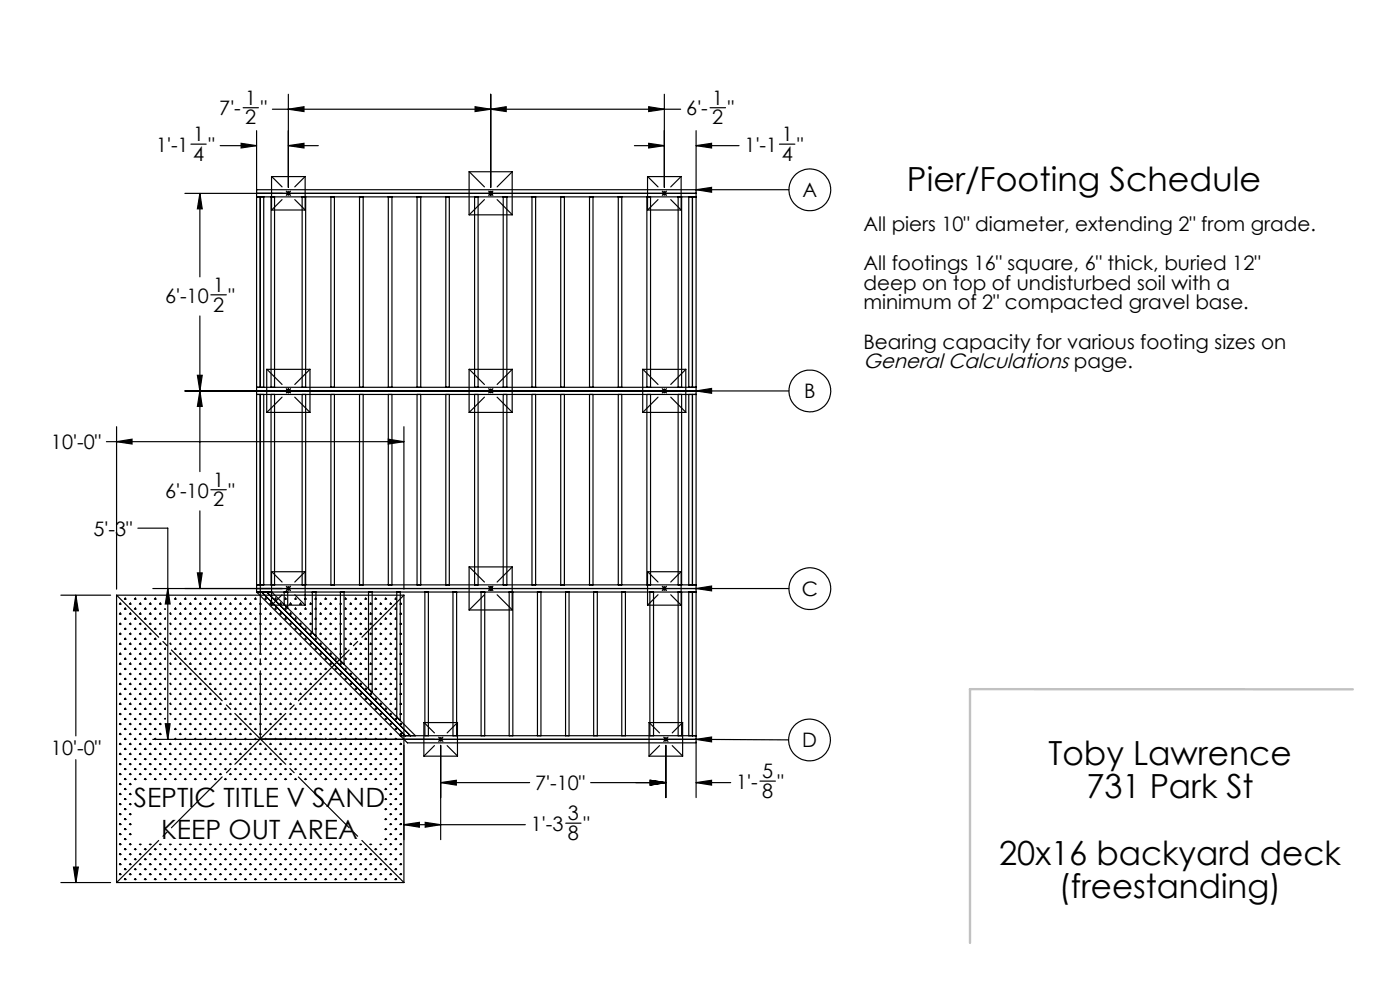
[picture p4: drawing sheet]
<svg xmlns="http://www.w3.org/2000/svg" width="297mm" height="210mm" viewBox="0 0 297 210" stroke-linecap="round" stroke-linejoin="round" font-family="sans-serif">
<defs><g id="words">
<g font-size="7.1">
<text x="192.4" y="40.6">Pier/Footing Schedule</text>
<text x="222.4" y="162.3">Toby Lawrence</text>
<text x="230.5" y="169.3">731 Park St</text>
<text x="212" y="183.4">20x16 backyard deck</text>
<text x="224.7" y="190.5">(freestanding)</text>
</g>
<g font-size="5.6">
<text x="28.4" y="171.3">SEPTIC TITLE V SAND</text>
<text x="34.2" y="177.9">KEEP OUT AREA</text>
</g>
<text font-size="4.4" x="183.2" y="78.1">General Calculations page.</text>
<g font-size="4.2">
<text x="52" y="22.2">1</text>
<text x="151.1" y="22.2">1</text>
<text x="41" y="29.9">1</text>
<text x="46.5" y="24.5">7'-</text>
<text x="52" y="26.4">2</text>
<text x="55.3" y="24.5">&quot;</text>
<text x="145.6" y="24.5">6'-</text>
<text x="151.1" y="26.4">2</text>
<text x="154.4" y="24.5">&quot;</text>
<text x="165.8" y="29.9">1</text>
<text x="33.1" y="32.2">1'-1</text>
<text x="41" y="34.1">4</text>
<text x="44.2" y="32.2">&quot;</text>
<text x="158" y="32.2">1'-1</text>
<text x="165.8" y="34.1">4</text>
<text x="169.1" y="32.2">&quot;</text>
<text x="170.3" y="41.7">A</text>
<text x="183.2" y="48.9">All piers 10&quot; diameter, extending 2&quot; from grade.</text>
<text x="183.2" y="57.3">All footings 16&quot; square, 6&quot; thick, buried 12&quot;</text>
<text x="35" y="64.2">6'-10</text>
<text x="45.2" y="61.9">1</text>
<text x="48.5" y="64.2">&quot;</text>
<text x="183.2" y="61.4">deep on top of undisturbed soil with a</text>
<text x="183.2" y="65.6">minimum of 2&quot; compacted gravel base.</text>
<text x="45.2" y="66.1">2</text>
<text x="183.2" y="74">Bearing capacity for various footing sizes on</text>
<text x="170.6" y="84.4">B</text>
<text x="10.8" y="95.3">10'-0&quot;</text>
<text x="35" y="105.5">6'-10</text>
<text x="45.2" y="103.2">1</text>
<text x="45.2" y="107.4">2</text>
<text x="48.5" y="105.5">&quot;</text>
<text x="19.8" y="113.6">5'-3&quot;</text>
<text x="170.1" y="126.3">C</text>
<text x="10.8" y="160.2">10'-0&quot;</text>
<text x="170.2" y="158.4">D</text>
<text x="113.5" y="167.6">7'-10&quot;</text>
<text x="156.2" y="167.4">1'-</text>
<text x="161.7" y="165">5</text>
<text x="165" y="167.4">&quot;</text>
<text x="120.5" y="174">3</text>
<text x="161.7" y="169.2">8</text>
<text x="112.6" y="176.3">1'-3</text>
<text x="120.5" y="178.2">8</text>
<text x="123.8" y="176.3">&quot;</text>
</g>
</g></defs>
<g fill="none" stroke="#000" stroke-width=".25">
<path d="M61.2 20v19.7M104.1 20v19.7M140.9 20v19.7M40.5 30.6h3.2M46.7 30.9h7.7M51.2 30.4l3.2 .5-3.2 .5zM51.6 22.9h3.2M54.4 27.7v97.9M57.6 37.5h7.1v7h-7.1zM57.8 23.2h86.6M61.2 23.2l3.3-.6v1.1zM61.2 30.9l3.3-.5v1z"/>
<path d="M61.2 30.9h6.3M99.5 36.4h9.2v9.2h-9.2zM100.8 22.6l3.3 .6-3.3 .5zM104.1 23.2l3.3-.6v1.1zM134.6 30.9h6.3M137.4 37.5h7.1v7h-7.1zM137.6 22.6l3.3 .6-3.3 .5zM137.6 30.4l3.3 .5-3.3 .5zM147.7 30.9l3.3-.5v1zM147.7 27.7v141.5M147.7 30.9h9.1M150.6 22.9h3.3"/>
<path d="M165.3 30.6h3.3M42.4 41l.5 3.3h-1zM42.4 41v17.7M54.4 41.8h93.3M55.2 41.8v40.4M56 41.8v40.4M57.5 41.8v40.4M58.2 41.8v40.4M60.8 40.7l.7 .7M61.2 40.5v1M61.5 40.7l-.7 .7M64.1 41.8v40.4"/>
<path d="M64.8 41.8v40.4M70.2 41.8v40.4M70.9 41.8v40.4M76.3 41.8v40.4M77 41.8v40.4M82.4 41.8v40.4M83.1 41.8v40.4M88.5 41.8v40.4M89.3 41.8v40.4M94.6 41.8v40.4M95.3 41.8v40.4M100.7 41.8v40.4"/>
<path d="M101.4 41.8v40.4M103.8 40.7l.7 .7M104.1 40.5v1M104.5 40.7l-.7 .7M106.8 41.8v40.4M107.5 41.8v40.4M112.9 41.8v40.4M113.6 41.8v40.4M119 41.8v40.4M119.7 41.8v40.4M125.1 41.8v40.4M125.8 41.8v40.4"/>
<path d="M131.2 41.8v40.4M131.9 41.8v40.4M137.2 41.8v40.4M138 41.8v40.4M140.6 40.7l.7 .7M140.9 40.5v1M141.3 40.7l-.7 .7M143.9 41.8v40.4M144.6 41.8v40.4M146.1 41.8v40.4M146.9 41.8v40.4M147.7 41h-108.5"/>
<path d="M147.7 40.2l3.3-.5v1.1zM167.4 40.2h-113M41.9 79.6h1l-.5 3.3zM42.4 67v33M44.7 62.5h3.3M56.6 78.3h9.2v9.2h-9.2zM99.5 78.3h9.2v9.2h-9.2zM136.3 78.3h9.2v9.2h-9.2zM22.6 93.7h63.1M24.7 93.7l3.3-.5v1zM24.7 90.5v34.5M42.4 82.9l.5 3.3h-1z"/>
<path d="M54.4 83.7h93.3M54.4 82.2h93.3M55.2 83.7v40.4M56 83.7v40.4M57.5 83.7v40.4M58.2 83.7v40.4M60.8 82.6l.7 .7M61.2 82.4v1M61.5 82.6l-.7 .7M64.1 83.7v40.4M64.8 83.7v40.4M70.2 83.7v40.4"/>
<path d="M70.9 83.7v40.4M76.3 83.7v40.4M77 83.7v40.4M82.4 93.2l3.3 .5-3.3 .5zM82.4 83.7v40.4M83.1 83.7v40.4M85.7 90.5v34.5M88.5 83.7v40.4M89.3 83.7v40.4M94.6 83.7v40.4M95.3 83.7v40.4M100.7 83.7v40.4"/>
<path d="M101.4 83.7v40.4M103.8 82.6l.7 .7M104.1 82.4v1M104.5 82.6l-.7 .7M106.8 83.7v40.4M107.5 83.7v40.4M112.9 83.7v40.4M113.6 83.7v40.4M119 83.7v40.4M119.7 83.7v40.4M125.1 83.7v40.4M125.8 83.7v40.4"/>
<path d="M131.2 83.7v40.4M131.9 83.7v40.4M137.2 83.7v40.4M138 83.7v40.4M140.6 82.6l.7 .7M140.9 82.4v1M141.3 82.6l-.7 .7M143.9 83.7v40.4M144.6 83.7v40.4M146.1 83.7v40.4M146.9 83.7v40.4M147.7 82.9l3.3-.5v1z"/>
<path d="M167.4 82.9h-128.2M29.2 112h6.4v44.8M42.4 108.4v16.4M44.7 103.9h3.3M12.9 126.3h10.6M16.1 126.3l.5 3.3h-1zM16.1 126.3v29.8M24.7 126.3h61v60.9h-61zM25.5 127.9v.3M25.5 130.1v.2M25.5 132.2v.3M25.5 134.3v.3"/>
<path d="M25.5 136.4v.3M25.5 138.6v.2M25.5 138.6l-.2 .2M25.5 136.4l-.2 .3M25.5 134.3l-.2 .2M25.5 132.2l-.2 .2M25.5 130.1l-.2 .2M25.5 127.9l-.2 .3M25.5 127.9l.2 .3M25.5 130.1l.2 .2M25.5 132.2l.2 .2M25.5 134.3l.2 .2"/>
<path d="M25.5 136.4l.2 .3M25.5 138.6l.2 .2M26.6 126.9v.3M26.6 129v.3M26.6 131.1v.3M26.6 133.3v.3M26.6 135.4v.3M26.6 137.5v.3M26.6 139.6v.3M26.6 139.6l-.2 .2M26.6 137.5l-.2 .2M26.6 135.4l-.2 .2"/>
<path d="M26.6 133.3l-.2 .1M26.6 131.1l-.2 .2M26.6 129l-.2 .2M26.6 126.9l-.2 .2M26.6 126.9l.2 .2M26.6 129l.2 .2M26.6 131.1l.2 .2M26.6 133.3l.2 .1M26.6 135.4l.2 .2M26.6 137.5l.2 .2M26.6 139.6l.2 .2M27.7 127.9v.3"/>
<path d="M27.7 130.1v.2M27.7 132.2v.3M27.7 134.3v.3M27.7 136.4v.3M27.7 138.6v.2M27.7 138.6l-.3 .2M27.7 136.4l-.3 .3M27.7 134.3l-.3 .2M27.7 132.2l-.3 .2M27.7 130.1l-.3 .2M27.7 127.9l-.3 .3M27.7 127.9l.1 .3"/>
<path d="M27.7 130.1l.1 .2M27.7 132.2l.1 .2M27.7 134.3l.1 .2M27.7 136.4l.1 .3M27.7 138.6l.1 .2M28.7 126.9v.3M28.7 129v.3M28.7 131.1v.3M28.7 133.3v.3M28.7 135.4v.3M28.7 137.5v.3M28.7 139.6v.3"/>
<path d="M28.7 139.6l-.2 .2M28.7 137.5l-.2 .2M28.7 135.4l-.2 .2M28.7 133.3l-.2 .1M28.7 131.1l-.2 .2M28.7 129l-.2 .2M28.7 126.9l-.2 .2M28.7 126.9l.2 .2M28.7 129l.2 .2M28.7 131.1l.2 .2M28.7 133.3l.2 .1M28.7 135.4l.2 .2"/>
<path d="M28.7 137.5l.2 .2M28.7 139.6l.2 .2M29.8 127.9v.3M29.8 130.1v.2M29.8 132.2v.3M29.8 134.3v.3M29.8 136.4v.3M29.8 138.6v.2M29.8 138.6l-.2 .2M29.8 136.4l-.2 .3M29.8 134.3l-.2 .2M29.8 132.2l-.2 .2"/>
<path d="M29.8 130.1l-.2 .2M29.8 127.9l-.2 .3M29.8 127.9l.2 .3M29.8 130.1l.2 .2M29.8 132.2l.2 .2M29.8 134.3l.2 .2M29.8 136.4l.2 .3M29.8 138.6l.2 .2M30.8 126.9v.3M30.8 129v.3M30.8 131.1v.3M30.8 133.3v.3"/>
<path d="M30.8 135.4v.3M30.8 137.5v.3M30.8 139.6v.3M30.8 139.6l-.2 .2M30.8 137.5l-.2 .2M30.8 135.4l-.2 .2M30.8 133.3l-.2 .1M30.8 131.1l-.2 .2M30.8 129l-.2 .2M30.8 126.9l-.2 .2M30.8 126.9l.2 .2M30.8 129l.2 .2"/>
<path d="M30.8 131.1l.2 .2M30.8 133.3l.2 .1M30.8 135.4l.2 .2M30.8 137.5l.2 .2M30.8 139.6l.2 .2M31.9 127.9v.3M31.9 130.1v.2M31.9 132.2v.3M31.9 134.3v.3M31.9 136.4v.3M31.9 138.6v.2M31.9 138.6l-.2 .2"/>
<path d="M31.9 136.4l-.2 .3M31.9 134.3l-.2 .2M31.9 132.2l-.2 .2M31.9 130.1l-.2 .2M31.9 127.9l-.2 .3M31.9 127.9l.2 .3M31.9 130.1l.2 .2M31.9 132.2l.2 .2M31.9 134.3l.2 .2M31.9 136.4l.2 .3M31.9 138.6l.2 .2M32.9 126.9v.3"/>
<path d="M32.9 129v.3M32.9 131.1v.3M32.9 133.3v.3M32.9 135.4v.3M32.9 137.5v.3M32.9 139.6v.3M32.9 139.6l-.2 .2M32.9 137.5l-.2 .2M32.9 135.4l-.2 .2M32.9 133.3l-.2 .1M32.9 131.1l-.2 .2M32.9 129l-.2 .2"/>
<path d="M32.9 126.9l-.2 .2M32.9 126.9l.3 .2M32.9 129l.3 .2M32.9 133.3l.3 .1M32.9 131.1l.3 .2M32.9 135.4l.3 .2M32.9 137.5l.3 .2M32.9 139.6l.3 .2M34 127.9v.3M34 130.1v.2M34 132.2v.3M34 134.3v.3"/>
<path d="M34 136.4v.3M34 138.6v.2M34 138.6l-.2 .2M34 136.4l-.2 .3M34 134.3l-.2 .2M34 132.2l-.2 .2M34 130.1l-.2 .2M34 127.9l-.2 .3M34 127.9l.2 .3M34 130.1l.2 .2M34 132.2l.2 .2M34 134.3l.2 .2"/>
<path d="M34 136.4l.2 .3M34 138.6l.2 .2M35 129.1l-.1 .1M35.1 129.1v.2M35.1 131.1v.3M35.1 133.3v.3M35.1 135.4v.3M35.1 137.5v.3M35.1 139.6v.3M35.1 139.6l-.2 .2M35.1 137.5l-.2 .2M35.1 135.4l-.2 .2"/>
<path d="M35.1 133.3l-.2 .1M35.1 131.1l-.2 .2M35.1 131.1v.1M35.1 133.3h.1M35.1 135.4h.1M35.1 137.5h.1M35.1 139.6v.1M35.6 124.8l.5 3.3h-1zM36.1 130.1v.2M36.1 132.2v.3M36.1 134.3v.3M36.1 136.4v.3"/>
<path d="M36.1 138.6v.2M36.1 138.6h.1M36.1 136.4v.1M36.1 134.3v.1M36.1 132.2h.1M36.1 130.1h.1M36.1 130.1l.2 .2M36.1 132.2l.2 .2M36.1 134.3l.2 .2M36.1 136.4l.2 .3M36.1 138.6l.2 .2M37.2 126.9v.3"/>
<path d="M37.2 129v.3M37.2 131.1v.3M37.2 133.3v.3M37.2 135.4v.3M37.2 137.5v.3M37.2 139.6v.3M37.2 139.6l-.2 .2M37.2 137.5l-.2 .2M37.2 135.4l-.2 .2M37.2 133.3l-.2 .1M37.2 131.1l-.2 .2M37.2 129l-.2 .2"/>
<path d="M37.2 126.9l-.2 .2M37.2 126.9l.2 .2M37.2 129l.2 .2M37.2 131.1l.2 .2M37.2 133.3l.2 .1M37.2 135.4l.2 .2M37.2 137.5l.2 .2M37.2 139.6l.2 .2M38.3 127.9v.3M38.3 130.1v.2M38.3 132.2v.3M38.3 134.3v.3"/>
<path d="M38.3 136.4v.3M38.3 138.6v.2M38.3 138.6l-.2 .2M38.3 136.4l-.2 .3M38.3 134.3l-.2 .2M38.3 132.2l-.2 .2M38.3 130.1l-.2 .2M38.3 127.9l-.2 .3M38.3 127.9l.2 .3M38.3 130.1l.2 .2M38.3 132.2l.2 .2M38.3 134.3l.2 .2"/>
<path d="M38.3 136.4l.2 .3M38.3 138.6l.2 .2M39.3 126.9v.3M39.3 129v.3M39.3 131.1v.3M39.3 133.3v.3M39.3 135.4v.3M39.3 137.5v.3M39.3 139.6v.3M39.3 139.6l-.2 .2M39.3 137.5l-.2 .2M39.3 135.4l-.2 .2"/>
<path d="M39.3 133.3l-.2 .1M39.3 131.1l-.2 .2M39.3 129l-.2 .2M39.3 126.9l-.2 .2M39.3 126.9l.2 .2M39.3 129l.2 .2M39.3 131.1l.2 .2M39.3 133.3l.2 .1M39.3 135.4l.2 .2M39.3 137.5l.2 .2M39.3 139.6l.2 .2M40.4 127.9v.3"/>
<path d="M40.4 130.1v.2M40.4 132.2v.3M40.4 134.3v.3M40.4 136.4v.3M40.4 138.6v.2M40.4 138.6l-.2 .2M40.4 136.4l-.2 .3M40.4 134.3l-.2 .2M40.4 132.2l-.2 .2M40.4 130.1l-.2 .2M40.4 127.9l-.2 .3M40.4 127.9l.2 .3"/>
<path d="M40.4 130.1l.2 .2M40.4 132.2l.2 .2M40.4 134.3l.2 .2M40.4 136.4l.2 .3M40.4 138.6l.2 .2M41.5 126.9v.3M41.5 129v.3M41.5 131.1v.3M41.5 133.3v.3M41.5 135.4v.3M41.5 137.5v.3M41.5 139.6v.3"/>
<path d="M41.5 139.6l-.3 .2M41.5 137.5l-.3 .2M41.5 135.4l-.3 .2M41.5 133.3l-.3 .1M41.5 131.1l-.3 .2M41.5 129l-.3 .2M41.5 126.9l-.3 .2M41.5 126.9l.2 .2M41.5 129l.2 .2M41.5 131.1l.2 .2M41.5 133.3l.2 .1M41.5 135.4l.2 .2"/>
<path d="M41.5 137.5l.2 .2M41.5 139.6l.2 .2M41.9 121.5h1l-.5 3.3zM42.5 127.9v.3M42.5 130.1v.2M42.5 132.2v.3M42.5 134.3v.3M42.5 136.4v.3M42.5 138.6v.2M42.5 138.6l-.2 .2M42.5 136.4l-.2 .3M42.5 134.3l-.2 .2"/>
<path d="M42.5 132.2l-.2 .2M42.5 130.1l-.2 .2M42.5 127.9l-.2 .3M42.5 127.9l.2 .3M42.5 130.1l.2 .2M42.5 132.2l.2 .2M42.5 134.3l.2 .2M42.5 136.4l.2 .3M42.5 138.6l.2 .2M43.6 126.9v.3M43.6 129v.3M43.6 131.1v.3"/>
<path d="M43.6 133.3v.3M43.6 135.4v.3M43.6 137.5v.3M43.6 139.6v.3M43.6 139.6l-.2 .2M43.6 137.5l-.2 .2M43.6 135.4l-.2 .2M43.6 133.3l-.2 .1M43.6 131.1l-.2 .2M43.6 129l-.2 .2M43.6 126.9l-.2 .2M43.6 126.9l.2 .2"/>
<path d="M43.6 129l.2 .2M43.6 131.1l.2 .2M43.6 133.3l.2 .1M43.6 135.4l.2 .2M43.6 137.5l.2 .2M43.6 139.6l.2 .2M44.6 127.9v.3M44.6 130.1v.2M44.6 132.2v.3M44.6 134.3v.3M44.6 136.4v.3M44.6 138.6v.2"/>
<path d="M44.6 136.4l-.1 .3M44.6 138.6l-.1 .2M44.6 134.3l-.1 .2M44.6 132.2l-.1 .2M44.6 130.1l-.1 .2M44.6 127.9l-.1 .3M44.6 127.9l.2 .3M44.6 130.1l.2 .2M44.6 132.2l.2 .2M44.6 134.3l.2 .2M44.6 136.4l.2 .3M44.6 138.6l.2 .2"/>
<path d="M45.7 126.9v.3M45.7 129v.3M45.7 131.1v.3M45.7 133.3v.3M45.7 135.4v.3M45.7 137.5v.3M45.7 139.6v.3M45.7 137.5l-.2 .2M45.7 139.6l-.2 .2M45.7 135.4l-.2 .2M45.7 133.3l-.2 .1M45.7 131.1l-.2 .2"/>
<path d="M45.7 126.9l-.2 .2M45.7 129l-.2 .2M45.7 126.9l.2 .2M45.7 129l.2 .2M45.7 131.1l.2 .2M45.7 133.3l.2 .1M45.7 135.4l.2 .2M45.7 137.5l.2 .2M45.7 139.6l.2 .2M46.8 127.9v.3M46.8 130.1v.2M46.8 132.2v.3"/>
<path d="M46.8 134.3v.3M46.8 136.4v.3M46.8 138.6v.2M46.8 138.6l-.2 .2M46.8 136.4l-.2 .3M46.8 134.3l-.2 .2M46.8 132.2l-.2 .2M46.8 130.1l-.2 .2M46.8 127.9l-.2 .3M46.8 127.9l.2 .3M46.8 130.1l.2 .2M46.8 132.2l.2 .2"/>
<path d="M46.8 134.3l.2 .2M46.8 136.4l.2 .3M46.8 138.6l.2 .2M47.8 126.9v.3M47.8 129v.3M47.8 131.1v.3M47.8 133.3v.3M47.8 135.4v.3M47.8 137.5v.3M47.8 139.6v.3M47.8 139.6l-.2 .2M47.8 137.5l-.2 .2"/>
<path d="M47.8 135.4l-.2 .2M47.8 133.3l-.2 .1M47.8 131.1l-.2 .2M47.8 129l-.2 .2M47.8 126.9l-.2 .2M47.8 126.9l.2 .2M47.8 129l.2 .2M47.8 131.1l.2 .2M47.8 133.3l.2 .1M47.8 135.4l.2 .2M47.8 137.5l.2 .2M47.8 139.6l.2 .2"/>
<path d="M48.9 127.9v.3M48.9 130.1v.2M48.9 132.2v.3M48.9 134.3v.3M48.9 136.4v.3M48.9 138.6v.2M48.9 138.6l-.2 .2M48.9 136.4l-.2 .3M48.9 134.3l-.2 .2M48.9 132.2l-.2 .2M48.9 130.1l-.2 .2M48.9 127.9l-.2 .3"/>
<path d="M48.9 127.9l.2 .3M48.9 130.1l.2 .2M48.9 132.2l.2 .2M48.9 134.3l.2 .2M48.9 136.4l.2 .3M48.9 138.6l.2 .2M50 126.9v.3M50 129v.3M50 131.1v.3M50 133.3v.3M50 135.4v.3M50 137.5v.3"/>
<path d="M50 139.6v.3M50 139.6l-.3 .2M50 137.5l-.3 .2M50 135.4l-.3 .2M50 133.3l-.3 .1M50 131.1l-.3 .2M50 129l-.3 .2M50 126.9l-.3 .2M50 126.9l.2 .2M50 129l.2 .2M50 131.1l.2 .2M50 133.3l.2 .1"/>
<path d="M50 135.4l.2 .2M50 137.5l.2 .2M50 139.6l.2 .2M51 127.9v.3M51 130.1v.2M51 132.2v.3M51 134.3v.3M51 136.4v.3M51 138.6v.2M51 138.6l-.2 .2M51 136.4l-.2 .3M51 134.3l-.2 .2"/>
<path d="M51 132.2l-.2 .2M51 130.1l-.2 .2M51 127.9l-.2 .3M51 127.9l.2 .3M51 132.2l.2 .2M51 130.1l.2 .2M51 134.3l.2 .2M51 136.4l.2 .3M51 138.6l.2 .2M52.1 126.9v.3M52.1 129v.3M52.1 131.1v.3"/>
<path d="M52.1 133.3v.3M52.1 135.4v.3M52.1 137.5v.3M52.1 139.6v.3M52.1 139.6l-.2 .2M52.1 137.5l-.2 .2M52.1 135.4l-.2 .2M52.1 133.3l-.2 .1M52.1 131.1l-.2 .2M52.1 129l-.2 .2M52.1 126.9l-.2 .2M52.1 126.9l.2 .2"/>
<path d="M52.1 129l.2 .2M52.1 133.3l.2 .1M52.1 131.1l.2 .2M52.1 135.4l.2 .2M52.1 137.5l.2 .2M52.1 139.6l.2 .2M53.1 127.9v.3M53.1 130.1v.2M53.1 132.2v.3M53.1 134.3v.3M53.1 136.4v.3M53.1 138.6v.2"/>
<path d="M53.1 138.6l-.1 .2M53.1 136.4l-.1 .3M53.1 134.3l-.1 .2M53.1 132.2l-.1 .2M53.1 130.1l-.1 .2M53.1 127.9l-.1 .3M53.1 127.9l.2 .3M53.1 130.1l.2 .2M53.1 132.2l.2 .2M53.1 134.3l.2 .2M53.1 136.4l.2 .3M53.1 138.6l.2 .2"/>
<path d="M54.2 126.9v.3M54.2 129v.3M54.2 131.1v.3M54.2 133.3v.3M54.2 135.4v.3M54.2 137.5v.3M54.2 139.6v.3M54.2 139.6l-.2 .2M54.2 135.4l-.2 .2M54.2 137.5l-.2 .2M54.2 133.3l-.2 .1M54.2 131.1l-.2 .2"/>
<path d="M54.2 129l-.2 .2M54.2 126.9l-.2 .2M54.2 126.9l.2 .2M54.2 129l.2 .2M54.2 131.1l.2 .2M54.2 133.3l.2 .1M54.2 135.4l.2 .2M54.2 137.5l.2 .2M54.2 139.6l.2 .2M54.4 125.6h93.3M54.4 125.6l30.5 30.5M54.4 124.1h93.3"/>
<path d="M55.2 127.9v.3M55.2 130.1v.2M55.2 132.2v.3M55.2 134.3v.3M55.2 136.4v.3M55.2 138.6v.2M55.2 136.4l-.1 .3M55.2 138.6l-.1 .2M55.2 134.3l-.1 .2M55.2 130.1l-.1 .2M55.2 132.2l-.1 .2M55.2 127.9l-.1 .3"/>
<path d="M55.2 127.9l.3 .3M55.2 130.1l.3 .2M55.2 132.2l.3 .2M55.2 134.3l.3 .2M55.2 136.4l.3 .3M55.2 138.6l.3 .2M55.5 125.6l30.5 30.5M56.3 126.9v.3M56.3 129v.3M56.3 131.1v.3M56.3 133.3v.3M56.3 135.4v.3"/>
<path d="M56.3 137.5v.3M56.3 139.6v.3M56.3 139.6l-.2 .2M56.3 137.5l-.2 .2M56.3 135.4l-.2 .2M56.3 133.3l-.2 .1M56.3 131.1l-.2 .2M56.3 129l-.2 .2M56.3 126.9l-.2 .2M56.3 126.9l.2 .2M56.3 129l.2 .2M56.3 131.1l.2 .2"/>
<path d="M56.3 133.3l.2 .1M56.3 135.4l.2 .2M56.3 137.5l.2 .2M56.3 139.6l.2 .2M56.6 125.6l30.5 30.5M57.4 127.9v.3M57.4 130.1v.2M57.4 132.2v.3M57.4 134.3v.3M57.4 136.4v.3M57.4 138.6v.2M57.4 138.6l-.2 .2"/>
<path d="M57.4 136.4l-.2 .3M57.4 134.3l-.2 .2M57.4 132.2l-.2 .2M57.4 130.1l-.2 .2M57.4 127.9l-.2 .3M57.4 127.9l.2 .3M57.4 130.1l.2 .2M57.4 132.2l.2 .2M57.4 134.3l.2 .2M57.4 136.4l.2 .3M57.4 138.6l.2 .2M57.6 121.3h7.1v7.1h-7.1z"/>
<path d="M57.6 125.6l30.5 30.5M58.5 126.9v.3M58.5 129v.3M58.5 131.1v.3M58.5 133.3v.3M58.5 135.4v.3M58.5 137.5v.3M58.5 139.6v.3M58.5 139.6l-.3 .2M58.5 137.5l-.3 .2M58.5 135.4l-.3 .2M58.5 133.3l-.3 .1"/>
<path d="M58.5 131.1l-.3 .2M58.5 129l-.3 .2M58.5 126.9l-.3 .2M58.5 126.9l.1 .2M58.5 129l.1 .2M58.5 131.1l.1 .2M58.5 133.3l.1 .1M58.5 135.4l.1 .2M58.5 137.5l.1 .2M58.5 139.6l.1 .2M59.5 127.9v.3M59.5 130.1v.2"/>
<path d="M59.5 132.2v.3M59.5 134.3v.3M59.5 136.4v.3M59.5 138.6v.2M59.5 138.6l-.2 .2M59.5 136.4l-.2 .3M59.5 134.3l-.2 .2M59.5 132.2l-.2 .2M59.5 130.1l-.2 .2M59.5 127.9l-.2 .3M59.5 127.9l.2 .3M59.5 130.1l.2 .2"/>
<path d="M59.5 132.2l.2 .2M59.5 134.3l.2 .2M59.5 136.4l.2 .3M59.5 138.6l.2 .2M60.3 125.6v2.6l.7 .8v-3.4M60.6 126.9v.3M60.6 129v.3M60.6 131.1v.3M60.6 133.3v.3M60.6 135.4v.3M60.6 137.5v.3M60.6 139.6v.3"/>
<path d="M60.6 139.6l-.2 .2M60.6 137.5l-.2 .2M60.6 135.4l-.2 .2M60.6 133.3l-.2 .1M60.6 131.1l-.2 .2M60.6 129l-.2 .2M60.6 126.9l-.2 .2M60.6 126.9l.2 .2M60.6 129l.2 .2M60.6 133.3l.2 .1M60.6 131.1l.2 .2M60.6 135.4l.2 .2"/>
<path d="M60.6 137.5l.2 .2M60.6 139.6l.2 .2M60.8 124.5l.7 .7M61.2 124.3v1M61.5 124.5l-.7 .7M61.6 127.9v.3M61.6 130.1v.2M61.6 132.2v.3M61.6 134.3v.3M61.6 136.4v.3M61.6 138.6v.2M61.6 138.6l-.1 .2"/>
<path d="M61.6 136.4l-.1 .3M61.6 134.3l-.1 .2M61.6 132.2l-.1 .2M61.6 130.1l-.1 .2M61.6 127.9l-.1 .3M61.6 127.9l.2 .3M61.6 130.1l.2 .2M61.6 132.2l.2 .2M61.6 134.3l.2 .2M61.6 136.4l.2 .3M61.6 138.6l.2 .2M62.7 126.9v.3"/>
<path d="M62.7 129v.3M62.7 131.1v.3M62.7 133.3v.3M62.7 135.4v.3M62.7 137.5v.3M62.7 139.6v.3M62.7 139.6l-.2 .2M62.7 137.5l-.2 .2M62.7 135.4l-.2 .2M62.7 133.3l-.2 .1M62.7 131.1l-.2 .2M62.7 129l-.2 .2"/>
<path d="M62.7 126.9l-.2 .2M62.7 126.9l.2 .2M62.7 129l.2 .2M62.7 131.1l.2 .2M62.7 133.3l.2 .1M62.7 135.4l.2 .2M62.7 137.5l.2 .2M62.7 139.6l.2 .2M63.7 127.9v.3M63.7 130.1v.2M63.7 132.2v.3M63.7 134.3v.3"/>
<path d="M63.7 136.4v.3M63.7 138.6v.2M63.7 138.6l-.1 .2M63.7 136.4l-.1 .3M63.7 134.3l-.1 .2M63.7 132.2l-.1 .2M63.7 127.9l-.1 .3M63.7 130.1l-.1 .2M63.7 127.9l.3 .3M63.7 130.1l.3 .2M63.7 132.2l.3 .2M63.7 134.3l.3 .2"/>
<path d="M63.7 136.4l.3 .3M63.7 138.6l.3 .2M64.8 126.9v.3M64.8 129v.3M64.8 131.1v.3M64.8 133.3v.3M64.8 135.4v.3M64.8 137.5v.3M64.8 139.6v.3M64.8 139.6l-.2 .2M64.8 135.4l-.2 .2M64.8 137.5l-.2 .2"/>
<path d="M64.8 133.3l-.2 .1M64.8 131.1l-.2 .2M64.8 129l-.2 .2M64.8 126.9l-.2 .2M64.8 126.9l.2 .2M64.8 129l.2 .2M64.8 131.1l.2 .2M64.8 133.3l.2 .1M64.8 135.4l.2 .2M64.8 137.5l.2 .2M64.8 139.6l.2 .2M65.9 127.9v.3"/>
<path d="M65.9 130.1v.2M65.9 132.2v.3M65.9 134.3v.3M65.9 136.4v.3M65.9 138.6v.2M65.9 138.6l-.2 .2M65.9 136.4l-.2 .3M65.9 134.3l-.2 .2M65.9 132.2l-.2 .2M65.9 130.1l-.2 .2M65.9 127.9l-.2 .3M65.9 127.9l.2 .3"/>
<path d="M65.9 130.1l.2 .2M65.9 132.2l.2 .2M65.9 134.3l.2 .2M65.9 136.4l.2 .3M65.9 138.6l.2 .2M66.3 125.6v8.6l.7 .7v-9.3M67 126.9v.3M67 129v.3M67 131.1v.3M67 133.3v.3M67 135.4v.3M67 137.5v.3"/>
<path d="M67 139.6v.3M67 139.6l-.3 .2M67 137.5l-.3 .2M67 135.4l-.3 .2M67 133.3l-.3 .1M67 131.1l-.3 .2M67 129l-.3 .2M67 126.9l-.3 .2M67 126.9l.1 .2M67 129l.1 .2M67 131.1l.1 .2M67 133.3l.1 .1"/>
<path d="M67 135.4l.1 .2M67 137.5l.1 .2M67 139.6l.1 .2M68 127.9v.3M68 130.1v.2M68 132.2v.3M68 134.3v.3M68 136.4v.3M68 138.6v.2M68 138.6l-.2 .2M68 136.4l-.2 .3M68 134.3l-.2 .2"/>
<path d="M68 132.2l-.2 .2M68 130.1l-.2 .2M68 127.9l-.2 .3M68 127.9l.2 .3M68 130.1l.2 .2M68 132.2l.2 .2M68 134.3l.2 .2M68 136.4l.2 .3M68 138.6l.2 .2M69.1 126.9v.3M69.1 129v.3M69.1 131.1v.3"/>
<path d="M69.1 133.3v.3M69.1 135.4v.3M69.1 137.5v.3M69.1 139.6v.3M69.1 139.6l-.2 .2M69.1 137.5l-.2 .2M69.1 135.4l-.2 .2M69.1 133.3l-.2 .1M69.1 131.1l-.2 .2M69.1 129l-.2 .2M69.1 126.9l-.2 .2M69.1 126.9l.2 .2"/>
<path d="M69.1 129l.2 .2M69.1 133.3l.2 .1M69.1 131.1l.2 .2M69.1 135.4l.2 .2M69.1 137.5l.2 .2M69.1 139.6l.2 .2M70.1 127.9v.3M70.1 130.1v.2M70.1 132.2v.3M70.1 134.3v.3M70.1 136.4v.3M70.1 138.6v.2"/>
<path d="M70.1 138.6l-.2 .2M70.1 136.4l-.2 .3M70.1 134.3l-.2 .2M70.1 132.2l-.2 .2M70.1 130.1l-.2 .2M70.1 127.9l-.2 .3M70.1 127.9l.2 .3M70.1 130.1l.2 .2M70.1 132.2l.2 .2M70.1 134.3l.2 .2M70.1 136.4l.2 .3M70.1 138.6l.2 .2"/>
<path d="M71.2 126.9v.3M71.2 129v.3M71.2 131.1v.3M71.2 133.3v.3M71.2 135.4v.3M71.2 137.5v.3M71.2 139.6v.3M71.2 139.6l-.2 .2M71.2 137.5l-.2 .2M71.2 135.4l-.2 .2M71.2 133.3l-.2 .1M71.2 131.1l-.2 .2"/>
<path d="M71.2 129l-.2 .2M71.2 126.9l-.2 .2M71.2 126.9l.2 .2M71.2 129l.2 .2M71.2 131.1l.2 .2M71.2 133.3l.2 .1M71.2 135.4l.2 .2M71.2 137.5l.2 .2M71.2 139.6l.2 .2M72.1 138.8l.1-.2 .3 .2M72.1 136.7l.1-.3 .3 .3M72.1 134.5l.1-.2 .3 .2"/>
<path d="M72.1 132.4l.1-.2 .3 .2M72.1 128.2l.1-.3 .3 .3M72.1 130.3l.1-.2 .3 .2M72.2 125.6v14.6M73 125.6v15.3M73.3 126.9v.3M73.3 129v.3M73.3 131.1v.3M73.3 133.3v.3M73.3 135.4v.3M73.3 137.5v.3M73.3 139.6v.3"/>
<path d="M73.3 139.6l-.2 .2M73.3 135.4l-.2 .2M73.3 137.5l-.2 .2M73.3 133.3l-.2 .1M73.3 131.1l-.2 .2M73.3 129l-.2 .2M73.3 126.9l-.2 .2M73.3 126.9l.2 .2M73.3 129l.2 .2M73.3 131.1l.2 .2M73.3 133.3l.2 .1M73.3 135.4l.2 .2"/>
<path d="M73.3 137.5l.2 .2M73.3 139.6l.2 .2M74.4 127.9v.3M74.4 130.1v.2M74.4 132.2v.3M74.4 134.3v.3M74.4 136.4v.3M74.4 138.6v.2M74.4 138.6l-.2 .2M74.4 136.4l-.2 .3M74.4 134.3l-.2 .2M74.4 132.2l-.2 .2"/>
<path d="M74.4 130.1l-.2 .2M74.4 127.9l-.2 .3M74.4 127.9l.2 .3M74.4 130.1l.2 .2M74.4 132.2l.2 .2M74.4 134.3l.2 .2M74.4 136.4l.2 .3M74.4 138.6l.2 .2M75.5 126.9v.3M75.5 129v.3M75.5 131.1v.3M75.5 133.3v.3"/>
<path d="M75.5 135.4v.3M75.5 137.5v.3M75.5 139.6v.3M75.5 139.6l-.3 .2M75.5 137.5l-.3 .2M75.5 135.4l-.3 .2M75.5 133.3l-.3 .1M75.5 131.1l-.3 .2M75.5 129l-.3 .2M75.5 126.9l-.3 .2M75.5 126.9l.1 .2M75.5 129l.1 .2"/>
<path d="M75.5 131.1l.1 .2M75.5 133.3l.1 .1M75.5 135.4l.1 .2M75.5 137.5l.1 .2M75.5 139.6l.1 .2M76.5 127.9v.3M76.5 130.1v.2M76.5 132.2v.3M76.5 134.3v.3M76.5 136.4v.3M76.5 138.6v.2M76.5 138.6l-.2 .2"/>
<path d="M76.5 136.4l-.2 .3M76.5 134.3l-.2 .2M76.5 132.2l-.2 .2M76.5 130.1l-.2 .2M76.5 127.9l-.2 .3M76.5 127.9l.2 .3M76.5 130.1l.2 .2M76.5 132.2l.2 .2M76.5 134.3l.2 .2M76.5 136.4l.2 .3M76.5 138.6l.2 .2M77.6 126.9v.3"/>
<path d="M77.6 129v.3M77.6 131.1v.3M77.6 133.3v.3M77.6 135.4v.3M77.6 137.5v.3M77.6 139.6v.3M77.6 139.6l-.2 .2M77.6 137.5l-.2 .2M77.6 135.4l-.2 .2M77.6 133.3l-.2 .1M77.6 131.1l-.2 .2M77.6 129l-.2 .2"/>
<path d="M77.6 126.9l-.2 .2M77.6 126.9l.2 .2M77.6 129l.2 .2M77.6 131.1l.2 .2M77.6 133.3l.2 .1M77.6 135.4l.2 .2M77.6 137.5l.2 .2M77.6 139.6l.2 .2M78.2 125.6v20.5M78.6 127.9v.3M78.6 130.1v.2M78.6 132.2v.3"/>
<path d="M78.6 134.3v.3M78.6 136.4v.3M78.6 138.6v.2M78.6 138.6l-.2 .2M78.6 136.4l-.2 .3M78.6 134.3l-.2 .2M78.6 132.2l-.2 .2M78.6 130.1l-.2 .2M78.6 127.9l-.2 .3M78.6 127.9l.2 .3M78.6 130.1l.2 .2M78.6 132.2l.2 .2"/>
<path d="M78.6 134.3l.2 .2M78.6 136.4l.2 .3M78.6 138.6l.2 .2M79 125.6v21.3M79.7 126.9v.3M79.7 129v.3M79.7 131.1v.3M79.7 133.3v.3M79.7 135.4v.3M79.7 137.5v.3M79.7 139.6v.3M79.7 139.6l-.2 .2"/>
<path d="M79.7 137.5l-.2 .2M79.7 135.4l-.2 .2M79.7 133.3l-.2 .1M79.7 131.1l-.2 .2M79.7 129l-.2 .2M79.7 126.9l-.2 .2M79.7 126.9l.2 .2M79.7 129l.2 .2M79.7 131.1l.2 .2M79.7 133.3l.2 .1M79.7 135.4l.2 .2M79.7 137.5l.2 .2"/>
<path d="M79.7 139.6l.2 .2M80.8 127.9v.3M80.8 130.1v.2M80.8 132.2v.3M80.8 134.3v.3M80.8 136.4v.3M80.8 138.6v.2M80.8 138.6l-.2 .2M80.8 136.4l-.2 .3M80.8 134.3l-.2 .2M80.8 132.2l-.2 .2M80.8 130.1l-.2 .2"/>
<path d="M80.8 127.9l-.2 .3M80.8 127.9l.2 .3M80.8 130.1l.2 .2M80.8 132.2l.2 .2M80.8 134.3l.2 .2M80.8 136.4l.2 .3M80.8 138.6l.2 .2M81.8 126.9v.3M81.8 129v.3M81.8 131.1v.3M81.8 133.3v.3M81.8 135.4v.3"/>
<path d="M81.8 137.5v.3M81.8 139.6v.3M81.8 137.5l-.2 .2M81.8 139.6l-.2 .2M81.8 135.4l-.2 .2M81.8 133.3l-.2 .1M81.8 131.1l-.2 .2M81.8 126.9l-.2 .2M81.8 129l-.2 .2M81.8 126.9l.2 .2M81.8 129l.2 .2M81.8 131.1l.2 .2"/>
<path d="M81.8 133.3l.2 .1M81.8 135.4l.2 .2M81.8 137.5l.2 .2M81.8 139.6l.2 .2M82.9 127.9v.3M82.9 130.1v.2M82.9 132.2v.3M82.9 134.3v.3M82.9 136.4v.3M82.9 138.6v.2M82.9 138.6l-.2 .2M82.9 136.4l-.2 .3"/>
<path d="M82.9 134.3l-.2 .2M82.9 132.2l-.2 .2M82.9 127.9l-.2 .3M82.9 130.1l-.2 .2M82.9 127.9l.2 .3M82.9 130.1l.2 .2M82.9 132.2l.2 .2M82.9 134.3l.2 .2M82.9 136.4l.2 .3M82.9 138.6l.2 .2M84 126.9v.3M84 129v.3"/>
<path d="M84 131.1v.3M84 133.3v.3M84 135.4v.3M84 137.5v.3M84 139.6v.3M84 139.6l-.3 .2M84 137.5l-.3 .2M84 135.4l-.3 .2M84 133.3l-.3 .1M84 131.1l-.3 .2M84 129l-.3 .2M84 126.9l-.3 .2"/>
<path d="M84 126.9l.1 .2M84 129l.1 .2M84 131.1l.1 .2M84 133.3l.1 .1M84 135.4l.1 .2M84 137.5l.1 .2M84 139.6l.1 .2M84.2 125.6v26.5l.7 .8v-27.3M85 127.9v.3M85 130.1v.2M85 132.2v.3M85 134.3v.3"/>
<path d="M85 136.4v.3M85 138.6v.2M85 138.6l-.2 .2M85 136.4l-.2 .3M85 134.3l-.2 .2M85 132.2l-.2 .2M85 130.1l-.2 .2M85 127.9l-.2 .3M85 127.9l.2 .3M85 130.1l.2 .2M85 132.2l.2 .2M85 134.3l.2 .2"/>
<path d="M85 136.4l.2 .3M85 138.6l.2 .2M90.1 125.6v30.5M90.9 125.6v30.5M96.1 125.6v30.5M96.9 125.6v30.5M99.5 120.3h9.2v9.1h-9.2zM102.1 125.6v30.5M102.8 125.6v30.5M103.8 124.5l.7 .7M104.1 124.3v1M104.5 124.5l-.7 .7"/>
<path d="M108 125.6v30.5M108.8 125.6v30.5M114 125.6v30.5M114.8 125.6v30.5M120 125.6v30.5M120.7 125.6v30.5M125.9 125.6v30.5M126.7 125.6v30.5M131.9 125.6v30.5M132.7 125.6v30.5M137.4 121.3h7.1v7.1h-7.1zM137.9 125.6v30.5"/>
<path d="M138.6 125.6v30.5M140.6 124.5l.7 .7M140.9 124.3v1M141.3 124.5l-.7 .7M143.9 125.6v30.5M144.6 125.6v30.5M146.1 125.6v30.5M146.9 125.6v30.5M147.7 124.8l3.3-.5v1zM167.4 124.8h-135M25.5 140.7v.3M25.5 142.8v.3"/>
<path d="M25.5 144.9v.3M25.5 147.1v.2M25.5 149.2v.3M25.5 151.3v.3M25.5 153.4v.3M25.5 155.6v.2M25.5 157.7v.3M25.5 159.8v.3M25.5 159.8l-.2 .2M25.5 157.7l-.2 .2M25.5 155.6l-.2 .2M25.5 153.4l-.2 .2"/>
<path d="M25.5 151.3l-.2 .2M25.5 149.2l-.2 .2M25.5 147.1l-.2 .2M25.5 144.9l-.2 .3M25.5 142.8l-.2 .2M25.5 140.7l-.2 .2M25.5 140.7l.2 .2M25.5 142.8l.2 .2M25.5 144.9l.2 .3M25.5 147.1l.2 .2M25.5 149.2l.2 .2M25.5 151.3l.2 .2"/>
<path d="M25.5 153.4l.2 .2M25.5 155.6l.2 .2M25.5 157.7l.2 .2M25.5 159.8l.2 .2M26.6 141.8v.3M26.6 143.9v.3M26.6 146v.3M26.6 148.1v.3M26.6 150.2v.3M26.6 152.4v.3M26.6 154.5v.3M26.6 156.6v.3"/>
<path d="M26.6 158.7v.3M26.6 158.7l-.2 .3M26.6 156.6l-.2 .2M26.6 154.5l-.2 .2M26.6 152.4l-.2 .2M26.6 150.2l-.2 .3M26.6 148.1l-.2 .2M26.6 146l-.2 .2M26.6 143.9l-.2 .2M26.6 141.8l-.2 .1M26.6 141.8l.2 .1M26.6 143.9l.2 .2"/>
<path d="M26.6 146l.2 .2M26.6 148.1l.2 .2M26.6 150.2l.2 .3M26.6 152.4l.2 .2M26.6 154.5l.2 .2M26.6 156.6l.2 .2M26.6 158.7l.2 .3M27.7 140.7v.3M27.7 142.8v.3M27.7 144.9v.3M27.7 147.1v.2M27.7 149.2v.3"/>
<path d="M27.7 151.3v.3M27.7 153.4v.3M27.7 155.6v.2M27.7 157.7v.3M27.7 159.8v.3M27.7 159.8l-.3 .2M27.7 157.7l-.3 .2M27.7 155.6l-.3 .2M27.7 153.4l-.3 .2M27.7 151.3l-.3 .2M27.7 149.2l-.3 .2M27.7 147.1l-.3 .2"/>
<path d="M27.7 144.9l-.3 .3M27.7 142.8l-.3 .2M27.7 140.7l-.3 .2M27.7 140.7l.1 .2M27.7 142.8l.1 .2M27.7 144.9l.1 .3M27.7 147.1l.1 .2M27.7 149.2l.1 .2M27.7 151.3l.1 .2M27.7 153.4l.1 .2M27.7 155.6l.1 .2M27.7 157.7l.1 .2"/>
<path d="M27.7 159.8l.1 .2M28.7 141.8v.3M28.7 143.9v.3M28.7 146v.3M28.7 148.1v.3M28.7 150.2v.3M28.7 152.4v.3M28.7 154.5v.3M28.7 156.6v.3M28.7 158.7v.3M28.7 158.7l-.2 .3M28.7 156.6l-.2 .2"/>
<path d="M28.7 154.5l-.2 .2M28.7 152.4l-.2 .2M28.7 150.2l-.2 .3M28.7 148.1l-.2 .2M28.7 146l-.2 .2M28.7 143.9l-.2 .2M28.7 141.8l-.2 .1M28.7 141.8l.2 .1M28.7 143.9l.2 .2M28.7 146l.2 .2M28.7 148.1l.2 .2M28.7 150.2l.2 .3"/>
<path d="M28.7 152.4l.2 .2M28.7 154.5l.2 .2M28.7 156.6l.2 .2M28.7 158.7l.2 .3M29.8 140.7v.3M29.8 142.8v.3M29.8 144.9v.3M29.8 147.1v.2M29.8 149.2v.3M29.8 151.3v.3M29.8 153.4v.3M29.8 155.6v.2"/>
<path d="M29.8 157.7v.3M29.8 159.8v.3M29.8 159.8l-.2 .2M29.8 157.7l-.2 .2M29.8 155.6l-.2 .2M29.8 153.4l-.2 .2M29.8 151.3l-.2 .2M29.8 149.2l-.2 .2M29.8 147.1l-.2 .2M29.8 144.9l-.2 .3M29.8 142.8l-.2 .2M29.8 140.7l-.2 .2"/>
<path d="M29.8 140.7l.2 .2M29.8 142.8l.2 .2M29.8 144.9l.2 .3M29.8 147.1l.2 .2M29.8 149.2l.2 .2M29.8 151.3l.2 .2M29.8 153.4l.2 .2M29.8 155.6l.2 .2M29.8 157.7l.2 .2M29.8 159.8l.2 .2M30.8 141.8v.3M30.8 143.9v.3"/>
<path d="M30.8 146v.3M30.8 148.1v.3M30.8 150.2v.3M30.8 152.4v.3M30.8 154.5v.3M30.8 156.6v.3M30.8 158.7v.3M30.8 158.7l-.2 .3M30.8 156.6l-.2 .2M30.8 154.5l-.2 .2M30.8 152.4l-.2 .2M30.8 150.2l-.2 .3"/>
<path d="M30.8 148.1l-.2 .2M30.8 146l-.2 .2M30.8 143.9l-.2 .2M30.8 141.8l-.2 .1M30.8 141.8l.2 .1M30.8 143.9l.2 .2M30.8 146l.2 .2M30.8 148.1l.2 .2M30.8 152.4l.2 .2M30.8 150.2l.2 .3M30.8 154.5l.2 .2M30.8 156.6l.2 .2"/>
<path d="M30.8 158.7l.2 .3M31.9 140.7v.3M31.9 142.8v.3M31.9 144.9v.3M31.9 147.1v.2M31.9 149.2v.3M31.9 151.3v.3M31.9 153.4v.3M31.9 155.6v.2M31.9 157.7v.3M31.9 159.8v.3M31.9 159.8l-.2 .2"/>
<path d="M31.9 157.7l-.2 .2M31.9 153.4l-.2 .2M31.9 155.6l-.2 .2M31.9 151.3l-.2 .2M31.9 149.2l-.2 .2M31.9 147.1l-.2 .2M31.9 144.9l-.2 .3M31.9 142.8l-.2 .2M31.9 140.7l-.2 .2M31.9 140.7l.2 .2M31.9 142.8l.2 .2M31.9 144.9l.2 .3"/>
<path d="M31.9 147.1l.2 .2M31.9 151.3l.2 .2M31.9 149.2l.2 .2M31.9 153.4l.2 .2M31.9 155.6l.2 .2M31.9 157.7l.2 .2M31.9 159.8l.2 .2M32.4 156.8h115.3M32.9 141.8v.3M32.9 143.9v.3M32.9 146v.3M32.9 148.1v.3"/>
<path d="M32.9 150.2v.3M32.9 152.4v.3M32.9 154.5v.3M32.9 156.6v.3M32.9 158.7v.3M32.9 158.7l-.2 .3M32.9 156.6l-.2 .2M32.9 154.5l-.2 .2M32.9 152.4l-.2 .2M32.9 150.2l-.2 .3M32.9 148.1l-.2 .2M32.9 146l-.2 .2"/>
<path d="M32.9 143.9l-.2 .2M32.9 141.8l-.2 .1M32.9 141.8l.3 .1M32.9 143.9l.3 .2M32.9 146l.3 .2M32.9 148.1l.3 .2M32.9 150.2l.3 .3M32.9 152.4l.3 .2M32.9 154.5l.3 .2M32.9 156.6l.3 .2M32.9 158.7l.3 .3M34 140.7v.3"/>
<path d="M34 142.8v.3M34 144.9v.3M34 147.1v.2M34 149.2v.3M34 151.3v.3M34 153.4v.3M34 155.6v.2M34 157.7v.3M34 159.8v.3M34 159.8l-.2 .2M34 157.7l-.2 .2M34 155.6l-.2 .2"/>
<path d="M34 153.4l-.2 .2M34 151.3l-.2 .2M34 149.2l-.2 .2M34 147.1l-.2 .2M34 144.9l-.2 .3M34 142.8l-.2 .2M34 140.7l-.2 .2M34 140.7l.2 .2M34 142.8l.2 .2M34 144.9l.2 .3M34 147.1l.2 .2M34 149.2l.2 .2"/>
<path d="M34 151.3l.2 .2M34 153.4l.2 .2M34 155.6l.2 .2M34 157.7l.2 .2M34 159.8l.2 .2M35.1 153.5h1l-.5 3.3zM35.1 141.8v.3M35.1 143.9v.3M35.1 146v.3M35.1 148.1v.3M35.1 150.2v.3M35.1 152.4v.1"/>
<path d="M35.1 158.7v.3M35.1 158.7l-.2 .3M35.1 152.4l-.2 .1M35.1 150.2l-.2 .3M35.1 148.1l-.2 .2M35.1 146l-.2 .2M35.1 143.9l-.2 .2M35.1 141.8l-.2 .1M35.1 141.8h.1M35.1 143.9h.1M35.1 146h.1M35.1 148.1v.1"/>
<path d="M35.1 150.2v.1M35.1 152.4h.1M35.1 158.7l.2 .3M36.1 140.7v.3M36.1 142.8v.3M36.1 144.9v.3M36.1 147.1v.2M36.1 149.2v.3M36.1 151.3v.3M36.1 157.7v.3M36.1 159.8v.3M36.1 159.8l-.2 .2"/>
<path d="M36.1 157.7l-.2 .2M36.1 151.3v.1M36.1 149.2v.1M36.1 147.1h.1M36.1 144.9v.1M36.1 142.8v.1M36.1 140.7h.1M36.1 140.7l.2 .2M36.1 142.8l.2 .2M36.1 144.9l.2 .3M36.1 147.1l.2 .2M36.1 149.2l.2 .2"/>
<path d="M36.1 151.3l.2 .2M36.1 157.7l.2 .2M36.1 159.8l.2 .2M37.2 141.8v.3M37.2 143.9v.3M37.2 146v.3M37.2 148.1v.3M37.2 150.2v.3M37.2 152.4v.3M37.2 154.5v.3M37.2 156.6v.3M37.2 158.7v.3"/>
<path d="M37.2 158.7l-.2 .3M37.2 156.6l-.2 .2M37.2 154.5l-.2 .2M37.2 152.4l-.2 .2M37.2 150.2l-.2 .3M37.2 148.1l-.2 .2M37.2 146l-.2 .2M37.2 143.9l-.2 .2M37.2 141.8l-.2 .1M37.2 141.8l.2 .1M37.2 143.9l.2 .2M37.2 146l.2 .2"/>
<path d="M37.2 148.1l.2 .2M37.2 150.2l.2 .3M37.2 152.4l.2 .2M37.2 154.5l.2 .2M37.2 156.6l.2 .2M37.2 158.7l.2 .3M38.3 140.7v.3M38.3 142.8v.3M38.3 144.9v.3M38.3 147.1v.2M38.3 149.2v.3M38.3 151.3v.3"/>
<path d="M38.3 153.4v.3M38.3 155.6v.2M38.3 157.7v.3M38.3 159.8v.3M38.3 159.8l-.2 .2M38.3 157.7l-.2 .2M38.3 155.6l-.2 .2M38.3 153.4l-.2 .2M38.3 151.3l-.2 .2M38.3 149.2l-.2 .2M38.3 147.1l-.2 .2M38.3 144.9l-.2 .3"/>
<path d="M38.3 142.8l-.2 .2M38.3 140.7l-.2 .2M38.3 140.7l.2 .2M38.3 142.8l.2 .2M38.3 144.9l.2 .3M38.3 147.1l.2 .2M38.3 149.2l.2 .2M38.3 151.3l.2 .2M38.3 153.4l.2 .2M38.3 155.6l.2 .2M38.3 157.7l.2 .2M38.3 159.8l.2 .2"/>
<path d="M39.3 141.8v.3M39.3 143.9v.3M39.3 146v.3M39.3 148.1v.3M39.3 150.2v.3M39.3 152.4v.3M39.3 154.5v.3M39.3 156.6v.3M39.3 158.7v.3M39.3 158.7l-.2 .3M39.3 156.6l-.2 .2M39.3 154.5l-.2 .2"/>
<path d="M39.3 152.4l-.2 .2M39.3 150.2l-.2 .3M39.3 148.1l-.2 .2M39.3 146l-.2 .2M39.3 143.9l-.2 .2M39.3 141.8l-.2 .1M39.3 141.8l.2 .1M39.3 143.9l.2 .2M39.3 146l.2 .2M39.3 148.1l.2 .2M39.3 150.2l.2 .3M39.3 152.4l.2 .2"/>
<path d="M39.3 154.5l.2 .2M39.3 156.6l.2 .2M39.3 158.7l.2 .3M40.4 140.7v.3M40.4 142.8v.3M40.4 144.9v.3M40.4 147.1v.2M40.4 149.2v.3M40.4 151.3v.3M40.4 153.4v.3M40.4 155.6v.2M40.4 157.7v.3"/>
<path d="M40.4 159.8v.3M40.4 159.8l-.2 .2M40.4 157.7l-.2 .2M40.4 155.6l-.2 .2M40.4 153.4l-.2 .2M40.4 151.3l-.2 .2M40.4 149.2l-.2 .2M40.4 147.1l-.2 .2M40.4 144.9l-.2 .3M40.4 142.8l-.2 .2M40.4 140.7l-.2 .2M40.4 142.8l.2 .2"/>
<path d="M40.4 140.7l.2 .2M40.4 144.9l.2 .3M40.4 147.1l.2 .2M40.4 151.3l.2 .2M40.4 149.2l.2 .2M40.4 153.4l.2 .2M40.4 155.6l.2 .2M40.4 157.7l.2 .2M40.4 159.8l.2 .2M41.5 141.8v.3M41.5 143.9v.3M41.5 146v.3"/>
<path d="M41.5 148.1v.3M41.5 150.2v.3M41.5 152.4v.3M41.5 154.5v.3M41.5 156.6v.3M41.5 158.7v.3M41.5 158.7l-.3 .3M41.5 156.6l-.3 .2M41.5 154.5l-.3 .2M41.5 152.4l-.3 .2M41.5 150.2l-.3 .3M41.5 148.1l-.3 .2"/>
<path d="M41.5 146l-.3 .2M41.5 143.9l-.3 .2M41.5 141.8l-.3 .1M41.5 141.8l.2 .1M41.5 143.9l.2 .2M41.5 146l.2 .2M41.5 148.1l.2 .2M41.5 152.4l.2 .2M41.5 150.2l.2 .3M41.5 154.5l.2 .2M41.5 156.6l.2 .2M41.5 158.7l.2 .3"/>
<path d="M42.5 140.7v.3M42.5 142.8v.3M42.5 144.9v.3M42.5 147.1v.2M42.5 149.2v.3M42.5 151.3v.3M42.5 153.4v.3M42.5 155.6v.2M42.5 157.7v.3M42.5 159.8v.3M42.5 159.8l-.2 .2M42.5 157.7l-.2 .2"/>
<path d="M42.5 153.4l-.2 .2M42.5 155.6l-.2 .2M42.5 151.3l-.2 .2M42.5 149.2l-.2 .2M42.5 147.1l-.2 .2M42.5 144.9l-.2 .3M42.5 142.8l-.2 .2M42.5 140.7l-.2 .2M42.5 142.8l.2 .2M42.5 140.7l.2 .2M42.5 144.9l.2 .3M42.5 147.1l.2 .2"/>
<path d="M42.5 149.2l.2 .2M42.5 151.3l.2 .2M42.5 153.4l.2 .2M42.5 155.6l.2 .2M42.5 157.7l.2 .2M42.5 159.8l.2 .2M43.6 141.8v.3M43.6 143.9v.3M43.6 146v.3M43.6 148.1v.3M43.6 150.2v.3M43.6 152.4v.3"/>
<path d="M43.6 154.5v.3M43.6 156.6v.3M43.6 158.7v.3M43.6 158.7l-.2 .3M43.6 156.6l-.2 .2M43.6 154.5l-.2 .2M43.6 152.4l-.2 .2M43.6 150.2l-.2 .3M43.6 148.1l-.2 .2M43.6 146l-.2 .2M43.6 143.9l-.2 .2M43.6 141.8l-.2 .1"/>
<path d="M43.6 141.8l.2 .1M43.6 143.9l.2 .2M43.6 146l.2 .2M43.6 148.1l.2 .2M43.6 150.2l.2 .3M43.6 152.4l.2 .2M43.6 154.5l.2 .2M43.6 156.6l.2 .2M43.6 158.7l.2 .3M44.6 140.7v.3M44.6 142.8v.3M44.6 144.9v.3"/>
<path d="M44.6 147.1v.2M44.6 149.2v.3M44.6 151.3v.3M44.6 153.4v.3M44.6 155.6v.2M44.6 157.7v.3M44.6 159.8v.3M44.6 159.8l-.1 .2M44.6 157.7l-.1 .2M44.6 155.6l-.1 .2M44.6 153.4l-.1 .2M44.6 151.3l-.1 .2"/>
<path d="M44.6 147.1l-.1 .2M44.6 149.2l-.1 .2M44.6 144.9l-.1 .3M44.6 142.8l-.1 .2M44.6 140.7l-.1 .2M44.6 140.7l.2 .2M44.6 142.8l.2 .2M44.6 144.9l.2 .3M44.6 147.1l.2 .2M44.6 149.2l.2 .2M44.6 151.3l.2 .2M44.6 153.4l.2 .2"/>
<path d="M44.6 155.6l.2 .2M44.6 157.7l.2 .2M44.6 159.8l.2 .2M45.7 141.8v.3M45.7 143.9v.3M45.7 146v.3M45.7 148.1v.3M45.7 150.2v.3M45.7 152.4v.3M45.7 154.5v.3M45.7 156.6v.3M45.7 158.7v.3"/>
<path d="M45.7 158.7l-.2 .3M45.7 156.6l-.2 .2M45.7 154.5l-.2 .2M45.7 152.4l-.2 .2M45.7 150.2l-.2 .3M45.7 148.1l-.2 .2M45.7 146l-.2 .2M45.7 143.9l-.2 .2M45.7 141.8l-.2 .1M45.7 141.8l.2 .1M45.7 143.9l.2 .2M45.7 146l.2 .2"/>
<path d="M45.7 148.1l.2 .2M45.7 150.2l.2 .3M45.7 152.4l.2 .2M45.7 154.5l.2 .2M45.7 156.6l.2 .2M45.7 158.7l.2 .3M46.8 140.7v.3M46.8 142.8v.3M46.8 144.9v.3M46.8 147.1v.2M46.8 149.2v.3M46.8 151.3v.3"/>
<path d="M46.8 153.4v.3M46.8 155.6v.2M46.8 157.7v.3M46.8 159.8v.3M46.8 159.8l-.2 .2M46.8 157.7l-.2 .2M46.8 155.6l-.2 .2M46.8 153.4l-.2 .2M46.8 151.3l-.2 .2M46.8 149.2l-.2 .2M46.8 147.1l-.2 .2M46.8 144.9l-.2 .3"/>
<path d="M46.8 142.8l-.2 .2M46.8 140.7l-.2 .2M46.8 140.7l.2 .2M46.8 142.8l.2 .2M46.8 144.9l.2 .3M46.8 147.1l.2 .2M46.8 149.2l.2 .2M46.8 151.3l.2 .2M46.8 153.4l.2 .2M46.8 155.6l.2 .2M46.8 157.7l.2 .2M46.8 159.8l.2 .2"/>
<path d="M47.8 141.8v.3M47.8 143.9v.3M47.8 146v.3M47.8 148.1v.3M47.8 150.2v.3M47.8 152.4v.3M47.8 154.5v.3M47.8 156.6v.3M47.8 158.7v.3M47.8 158.7l-.2 .3M47.8 156.6l-.2 .2M47.8 154.5l-.2 .2"/>
<path d="M47.8 152.4l-.2 .2M47.8 150.2l-.2 .3M47.8 148.1l-.2 .2M47.8 146l-.2 .2M47.8 143.9l-.2 .2M47.8 141.8l-.2 .1M47.8 141.8l.2 .1M47.8 143.9l.2 .2M47.8 146l.2 .2M47.8 148.1l.2 .2M47.8 150.2l.2 .3M47.8 152.4l.2 .2"/>
<path d="M47.8 154.5l.2 .2M47.8 156.6l.2 .2M47.8 158.7l.2 .3M48.9 140.7v.3M48.9 142.8v.3M48.9 144.9v.3M48.9 147.1v.2M48.9 149.2v.3M48.9 151.3v.3M48.9 153.4v.3M48.9 155.6v.2M48.9 157.7v.3"/>
<path d="M48.9 159.8v.3M48.9 159.8l-.2 .2M48.9 157.7l-.2 .2M48.9 153.4l-.2 .2M48.9 155.6l-.2 .2M48.9 151.3l-.2 .2M48.9 149.2l-.2 .2M48.9 147.1l-.2 .2M48.9 144.9l-.2 .3M48.9 142.8l-.2 .2M48.9 140.7l-.2 .2M48.9 140.7l.2 .2"/>
<path d="M48.9 142.8l.2 .2M48.9 144.9l.2 .3M48.9 147.1l.2 .2M48.9 149.2l.2 .2M48.9 151.3l.2 .2M48.9 153.4l.2 .2M48.9 155.6l.2 .2M48.9 157.7l.2 .2M48.9 159.8l.2 .2M50 141.8v.3M50 143.9v.3M50 146v.3"/>
<path d="M50 148.1v.3M50 150.2v.3M50 152.4v.3M50 154.5v.3M50 156.6v.3M50 158.7v.3M50 158.7l-.3 .3M50 156.6l-.3 .2M50 154.5l-.3 .2M50 152.4l-.3 .2M50 150.2l-.3 .3M50 148.1l-.3 .2"/>
<path d="M50 146l-.3 .2M50 143.9l-.3 .2M50 141.8l-.3 .1M50 141.8l.2 .1M50 143.9l.2 .2M50 146l.2 .2M50 148.1l.2 .2M50 152.4l.2 .2M50 150.2l.2 .3M50 154.5l.2 .2M50 156.6l.2 .2M50 158.7l.2 .3"/>
<path d="M51 140.7v.3M51 142.8v.3M51 144.9v.3M51 147.1v.2M51 149.2v.3M51 151.3v.3M51 153.4v.3M51 155.6v.2M51 157.7v.3M51 159.8v.3M51 159.8l-.2 .2M51 157.7l-.2 .2"/>
<path d="M51 155.6l-.2 .2M51 153.4l-.2 .2M51 151.3l-.2 .2M51 149.2l-.2 .2M51 147.1l-.2 .2M51 144.9l-.2 .3M51 142.8l-.2 .2M51 140.7l-.2 .2M51 142.8l.2 .2M51 140.7l.2 .2M51 144.9l.2 .3M51 147.1l.2 .2"/>
<path d="M51 151.3l.2 .2M51 149.2l.2 .2M51 153.4l.2 .2M51 155.6l.2 .2M51 157.7l.2 .2M51 159.8l.2 .2M52.1 141.8v.3M52.1 143.9v.3M52.1 146v.3M52.1 148.1v.3M52.1 150.2v.3M52.1 152.4v.3"/>
<path d="M52.1 154.5v.3M52.1 156.6v.3M52.1 158.7v.3M52.1 158.7l-.2 .3M52.1 156.6l-.2 .2M52.1 154.5l-.2 .2M52.1 152.4l-.2 .2M52.1 150.2l-.2 .3M52.1 148.1l-.2 .2M52.1 146l-.2 .2M52.1 143.9l-.2 .2M52.1 141.8l-.2 .1"/>
<path d="M52.1 141.8l.2 .1M52.1 143.9l.2 .2M52.1 146l.2 .2M52.1 148.1l.2 .2M52.1 150.2l.2 .3M52.1 152.4l.2 .2M52.1 154.5l.2 .2M52.1 156.6l.2 .2M52.1 158.7l.2 .3M53.1 140.7v.3M53.1 142.8v.3M53.1 144.9v.3"/>
<path d="M53.1 147.1v.2M53.1 149.2v.3M53.1 151.3v.3M53.1 153.4v.3M53.1 155.6v.2M53.1 157.7v.3M53.1 159.8v.3M53.1 159.8l-.1 .2M53.1 157.7l-.1 .2M53.1 155.6l-.1 .2M53.1 153.4l-.1 .2M53.1 151.3l-.1 .2"/>
<path d="M53.1 149.2l-.1 .2M53.1 147.1l-.1 .2M53.1 144.9l-.1 .3M53.1 142.8l-.1 .2M53.1 140.7l-.1 .2M53.1 140.7l.2 .2M53.1 142.8l.2 .2M53.1 144.9l.2 .3M53.1 147.1l.2 .2M53.1 149.2l.2 .2M53.1 151.3l.2 .2M53.1 153.4l.2 .2"/>
<path d="M53.1 155.6l.2 .2M53.1 157.7l.2 .2M53.1 159.8l.2 .2M54.2 141.8v.3M54.2 143.9v.3M54.2 146v.3M54.2 148.1v.3M54.2 150.2v.3M54.2 152.4v.3M54.2 154.5v.3M54.2 156.6v.3M54.2 158.7v.3"/>
<path d="M54.2 158.7l-.2 .3M54.2 156.6l-.2 .2M54.2 154.5l-.2 .2M54.2 152.4l-.2 .2M54.2 150.2l-.2 .3M54.2 148.1l-.2 .2M54.2 146l-.2 .2M54.2 143.9l-.2 .2M54.2 141.8l-.2 .1M54.2 141.8l.2 .1M54.2 143.9l.2 .2M54.2 146l.2 .2"/>
<path d="M54.2 148.1l.2 .2M54.2 150.2l.2 .3M54.2 152.4l.2 .2M54.2 154.5l.2 .2M54.2 156.6l.2 .2M54.2 158.7l.2 .3M55.2 140.7v.3M55.2 142.8v.3M55.2 144.9v.3M55.2 147.1v.2M55.2 149.2v.3M55.2 151.3v.3"/>
<path d="M55.2 153.4v.3M55.2 155.6v.2M55.2 157.7v.3M55.2 159.8v.3M55.2 159.8l-.1 .2M55.2 157.7l-.1 .2M55.2 155.6l-.1 .2M55.2 153.4l-.1 .2M55.2 151.3l-.1 .2M55.2 147.1l-.1 .2M55.2 149.2l-.1 .2M55.2 144.9l-.1 .3"/>
<path d="M55.2 142.8l-.1 .2M55.2 140.7l-.1 .2M55.2 140.7l.3 .2M55.2 142.8l.3 .2M55.2 144.9l.3 .3M55.2 147.1l.3 .2M55.2 149.2l.3 .2M55.2 151.3l.3 .2M55.2 153.4l.3 .2M55.2 155.6l.3 .2M55.2 157.7l.3 .2M55.2 159.8l.3 .2"/>
<path d="M56.3 141.8v.3M56.3 143.9v.3M56.3 146v.3M56.3 148.1v.3M56.3 150.2v.3M56.3 152.4v.3M56.3 154.5v.3M56.3 156.6v.3M56.3 158.7v.3M56.3 158.7l-.2 .3M56.3 156.6l-.2 .2M56.3 154.5l-.2 .2"/>
<path d="M56.3 152.4l-.2 .2M56.3 150.2l-.2 .3M56.3 148.1l-.2 .2M56.3 146l-.2 .2M56.3 143.9l-.2 .2M56.3 141.8l-.2 .1M56.3 141.8l.2 .1M56.3 143.9l.2 .2M56.3 146l.2 .2M56.3 148.1l.2 .2M56.3 150.2l.2 .3M56.3 152.4l.2 .2"/>
<path d="M56.3 154.5l.2 .2M56.3 156.6l.2 .2M56.3 158.7l.2 .3M57.4 140.7v.3M57.4 142.8v.3M57.4 144.9v.3M57.4 147.1v.2M57.4 149.2v.3M57.4 151.3v.3M57.4 153.4v.3M57.4 155.6v.2M57.4 157.7v.3"/>
<path d="M57.4 159.8v.3M57.4 159.8l-.2 .2M57.4 157.7l-.2 .2M57.4 155.6l-.2 .2M57.4 153.4l-.2 .2M57.4 151.3l-.2 .2M57.4 149.2l-.2 .2M57.4 147.1l-.2 .2M57.4 144.9l-.2 .3M57.4 142.8l-.2 .2M57.4 140.7l-.2 .2M57.4 140.7l.2 .2"/>
<path d="M57.4 142.8l.2 .2M57.4 144.9l.2 .3M57.4 147.1l.2 .2M57.4 149.2l.2 .2M57.4 151.3l.2 .2M57.4 153.4l.2 .2M57.4 155.6l.2 .2M57.4 157.7l.2 .2M57.4 159.8l.2 .2M58.5 141.8v.3M58.5 143.9v.3M58.5 146v.3"/>
<path d="M58.5 148.1v.3M58.5 150.2v.3M58.5 152.4v.3M58.5 154.5v.3M58.5 156.6v.3M58.5 158.7v.3M58.5 158.7l-.3 .3M58.5 156.6l-.3 .2M58.5 154.5l-.3 .2M58.5 152.4l-.3 .2M58.5 150.2l-.3 .3M58.5 148.1l-.3 .2"/>
<path d="M58.5 146l-.3 .2M58.5 143.9l-.3 .2M58.5 141.8l-.3 .1M58.5 141.8l.1 .1M58.5 143.9l.1 .2M58.5 146l.1 .2M58.5 148.1l.1 .2M58.5 150.2l.1 .3M58.5 154.5l.1 .2M58.5 152.4l.1 .2M58.5 156.6l.1 .2M58.5 158.7l.1 .3"/>
<path d="M59.5 140.7v.3M59.5 142.8v.3M59.5 144.9v.3M59.5 147.1v.2M59.5 149.2v.3M59.5 151.3v.3M59.5 153.4v.3M59.5 155.6v.2M59.5 157.7v.3M59.5 159.8v.3M59.5 159.8l-.2 .2M59.5 157.7l-.2 .2"/>
<path d="M59.5 153.4l-.2 .2M59.5 155.6l-.2 .2M59.5 151.3l-.2 .2M59.5 149.2l-.2 .2M59.5 147.1l-.2 .2M59.5 144.9l-.2 .3M59.5 142.8l-.2 .2M59.5 140.7l-.2 .2M59.5 142.8l.2 .2M59.5 140.7l.2 .2M59.5 144.9l.2 .3M59.5 147.1l.2 .2"/>
<path d="M59.5 151.3l.2 .2M59.5 149.2l.2 .2M59.5 153.4l.2 .2M59.5 155.6l.2 .2M59.5 157.7l.2 .2M59.5 159.8l.2 .2M60.6 141.8v.3M60.6 143.9v.3M60.6 146v.3M60.6 148.1v.3M60.6 150.2v.3M60.6 152.4v.3"/>
<path d="M60.6 154.5v.3M60.6 156.6v.3M60.6 158.7v.3M60.6 158.7l-.2 .3M60.6 156.6l-.2 .2M60.6 154.5l-.2 .2M60.6 152.4l-.2 .2M60.6 150.2l-.2 .3M60.6 148.1l-.2 .2M60.6 146l-.2 .2M60.6 143.9l-.2 .2M60.6 141.8l-.2 .1"/>
<path d="M60.6 141.8l.2 .1M60.6 143.9l.2 .2M60.6 146l.2 .2M60.6 148.1l.2 .2M60.6 150.2l.2 .3M60.6 152.4l.2 .2M60.6 154.5l.2 .2M60.6 156.6l.2 .2M60.6 158.7l.2 .3M61.6 140.7v.3M61.6 142.8v.3M61.6 144.9v.3"/>
<path d="M61.6 147.1v.2M61.6 149.2v.3M61.6 151.3v.3M61.6 153.4v.3M61.6 155.6v.2M61.6 157.7v.3M61.6 159.8v.3M61.6 159.8l-.1 .2M61.6 157.7l-.1 .2M61.6 155.6l-.1 .2M61.6 153.4l-.1 .2M61.6 151.3l-.1 .2"/>
<path d="M61.6 149.2l-.1 .2M61.6 147.1l-.1 .2M61.6 144.9l-.1 .3M61.6 142.8l-.1 .2M61.6 140.7l-.1 .2M61.6 140.7l.2 .2M61.6 142.8l.2 .2M61.6 144.9l.2 .3M61.6 147.1l.2 .2M61.6 149.2l.2 .2M61.6 151.3l.2 .2M61.6 153.4l.2 .2"/>
<path d="M61.6 155.6l.2 .2M61.6 157.7l.2 .2M61.6 159.8l.2 .2M62.7 141.8v.3M62.7 143.9v.3M62.7 146v.3M62.7 148.1v.3M62.7 150.2v.3M62.7 152.4v.3M62.7 154.5v.3M62.7 156.6v.3M62.7 158.7v.3"/>
<path d="M62.7 158.7l-.2 .3M62.7 156.6l-.2 .2M62.7 154.5l-.2 .2M62.7 152.4l-.2 .2M62.7 150.2l-.2 .3M62.7 148.1l-.2 .2M62.7 146l-.2 .2M62.7 143.9l-.2 .2M62.7 141.8l-.2 .1M62.7 141.8l.2 .1M62.7 143.9l.2 .2M62.7 146l.2 .2"/>
<path d="M62.7 148.1l.2 .2M62.7 150.2l.2 .3M62.7 152.4l.2 .2M62.7 154.5l.2 .2M62.7 156.6l.2 .2M62.7 158.7l.2 .3M63.7 140.7v.3M63.7 142.8v.3M63.7 144.9v.3M63.7 147.1v.2M63.7 149.2v.3M63.7 151.3v.3"/>
<path d="M63.7 153.4v.3M63.7 155.6v.2M63.7 157.7v.3M63.7 159.8v.3M63.7 159.8l-.1 .2M63.7 157.7l-.1 .2M63.7 155.6l-.1 .2M63.7 153.4l-.1 .2M63.7 151.3l-.1 .2M63.7 147.1l-.1 .2M63.7 149.2l-.1 .2M63.7 144.9l-.1 .3"/>
<path d="M63.7 142.8l-.1 .2M63.7 140.7l-.1 .2M63.7 140.7l.3 .2M63.7 142.8l.3 .2M63.7 144.9l.3 .3M63.7 147.1l.3 .2M63.7 149.2l.3 .2M63.7 151.3l.3 .2M63.7 153.4l.3 .2M63.7 155.6l.3 .2M63.7 157.7l.3 .2M63.7 159.8l.3 .2"/>
<path d="M64.8 141.8v.3M64.8 143.9v.3M64.8 146v.3M64.8 148.1v.3M64.8 150.2v.3M64.8 152.4v.3M64.8 154.5v.3M64.8 156.6v.3M64.8 158.7v.3M64.8 158.7l-.2 .3M64.8 156.6l-.2 .2M64.8 154.5l-.2 .2"/>
<path d="M64.8 152.4l-.2 .2M64.8 150.2l-.2 .3M64.8 148.1l-.2 .2M64.8 146l-.2 .2M64.8 143.9l-.2 .2M64.8 141.8l-.2 .1M64.8 141.8l.2 .1M64.8 143.9l.2 .2M64.8 146l.2 .2M64.8 148.1l.2 .2M64.8 150.2l.2 .3M64.8 152.4l.2 .2"/>
<path d="M64.8 154.5l.2 .2M64.8 156.6l.2 .2M64.8 158.7l.2 .3M65.9 140.7v.3M65.9 142.8v.3M65.9 144.9v.3M65.9 147.1v.2M65.9 149.2v.3M65.9 151.3v.3M65.9 153.4v.3M65.9 155.6v.2M65.9 157.7v.3"/>
<path d="M65.9 159.8v.3M65.9 159.8l-.2 .2M65.9 157.7l-.2 .2M65.9 155.6l-.2 .2M65.9 153.4l-.2 .2M65.9 151.3l-.2 .2M65.9 149.2l-.2 .2M65.9 147.1l-.2 .2M65.9 144.9l-.2 .3M65.9 142.8l-.2 .2M65.9 140.7l-.2 .2M65.9 140.7l.2 .2"/>
<path d="M65.9 142.8l.2 .2M65.9 144.9l.2 .3M65.9 147.1l.2 .2M65.9 149.2l.2 .2M65.9 151.3l.2 .2M65.9 153.4l.2 .2M65.9 155.6l.2 .2M65.9 157.7l.2 .2M65.9 159.8l.2 .2M67 141.8v.3M67 143.9v.3M67 146v.3"/>
<path d="M67 148.1v.3M67 150.2v.3M67 152.4v.3M67 154.5v.3M67 156.6v.3M67 158.7v.3M67 158.7l-.3 .3M67 156.6l-.3 .2M67 154.5l-.3 .2M67 152.4l-.3 .2M67 150.2l-.3 .3M67 148.1l-.3 .2"/>
<path d="M67 146l-.3 .2M67 143.9l-.3 .2M67 141.8l-.3 .1M67 141.8l.1 .1M67 143.9l.1 .2M67 146l.1 .2M67 148.1l.1 .2M67 150.2l.1 .3M67 152.4l.1 .2M67 154.5l.1 .2M67 156.6l.1 .2M67 158.7l.1 .3"/>
<path d="M68 140.7v.3M68 142.8v.3M68 144.9v.3M68 147.1v.2M68 149.2v.3M68 151.3v.3M68 153.4v.3M68 155.6v.2M68 157.7v.3M68 159.8v.3M68 159.8l-.2 .2M68 157.7l-.2 .2"/>
<path d="M68 155.6l-.2 .2M68 153.4l-.2 .2M68 151.3l-.2 .2M68 149.2l-.2 .2M68 147.1l-.2 .2M68 144.9l-.2 .3M68 142.8l-.2 .2M68 140.7l-.2 .2M68 140.7l.2 .2M68 142.8l.2 .2M68 144.9l.2 .3M68 147.1l.2 .2"/>
<path d="M68 149.2l.2 .2M68 151.3l.2 .2M68 153.4l.2 .2M68 155.6l.2 .2M68 157.7l.2 .2M68 159.8l.2 .2M69.1 141.8v.3M69.1 143.9v.3M69.1 146v.3M69.1 148.1v.3M69.1 150.2v.3M69.1 152.4v.3"/>
<path d="M69.1 154.5v.3M69.1 156.6v.3M69.1 158.7v.3M69.1 158.7l-.2 .3M69.1 156.6l-.2 .2M69.1 154.5l-.2 .2M69.1 152.4l-.2 .2M69.1 150.2l-.2 .3M69.1 148.1l-.2 .2M69.1 146l-.2 .2M69.1 143.9l-.2 .2M69.1 141.8l-.2 .1"/>
<path d="M69.1 141.8l.2 .1M69.1 143.9l.2 .2M69.1 146l.2 .2M69.1 148.1l.2 .2M69.1 152.4l.2 .2M69.1 150.2l.2 .3M69.1 154.5l.2 .2M69.1 156.6l.2 .2M69.1 158.7l.2 .3M70.1 140.7v.3M70.1 142.8v.3M70.1 144.9v.3"/>
<path d="M70.1 147.1v.2M70.1 149.2v.3M70.1 151.3v.3M70.1 153.4v.3M70.1 155.6v.2M70.1 157.7v.3M70.1 159.8v.3M70.1 159.8l-.2 .2M70.1 157.7l-.2 .2M70.1 155.6l-.2 .2M70.1 153.4l-.2 .2M70.1 151.3l-.2 .2"/>
<path d="M70.1 149.2l-.2 .2M70.1 147.1l-.2 .2M70.1 144.9l-.2 .3M70.1 142.8l-.2 .2M70.1 140.7l-.2 .2M70.1 142.8l.2 .2M70.1 140.7l.2 .2M70.1 144.9l.2 .3M70.1 147.1l.2 .2M70.1 151.3l.2 .2M70.1 149.2l.2 .2M70.1 153.4l.2 .2"/>
<path d="M70.1 155.6l.2 .2M70.1 157.7l.2 .2M70.1 159.8l.2 .2M71.2 141.8v.3M71.2 143.9v.3M71.2 146v.3M71.2 148.1v.3M71.2 150.2v.3M71.2 152.4v.3M71.2 154.5v.3M71.2 156.6v.3M71.2 158.7v.3"/>
<path d="M71.2 158.7l-.2 .3M71.2 156.6l-.2 .2M71.2 154.5l-.2 .2M71.2 152.4l-.2 .2M71.2 150.2l-.2 .3M71.2 148.1l-.2 .2M71.2 146l-.2 .2M71.2 143.9l-.2 .2M71.2 141.8l-.2 .1M71.2 141.8l.2 .1M71.2 143.9l.2 .2M71.2 146l.2 .2"/>
<path d="M71.2 148.1l.2 .2M71.2 150.2l.2 .3M71.2 152.4l.2 .2M71.2 154.5l.2 .2M71.2 156.6l.2 .2M71.2 158.7l.2 .3M72.2 140.7v.3M72.2 142.8v.3M72.2 144.9v.3M72.2 147.1v.2M72.2 149.2v.3M72.2 151.3v.3"/>
<path d="M72.2 153.4v.3M72.2 155.6v.2M72.2 157.7v.3M72.2 159.8v.3M72.2 159.8l-.1 .2M72.2 157.7l-.1 .2M72.2 155.6l-.1 .2M72.2 153.4l-.1 .2M72.2 151.3l-.1 .2M72.2 149.2l-.1 .2M72.2 144.9l-.1 .3M72.2 147.1l-.1 .2"/>
<path d="M72.2 142.8l-.1 .2M72.2 140.7l-.1 .2M72.2 140.7l.3 .2M72.2 142.8l.3 .2M72.2 144.9l.3 .3M72.2 147.1l.3 .2M72.2 149.2l.3 .2M72.2 151.3l.3 .2M72.2 153.4l.3 .2M72.2 155.6l.3 .2M72.2 157.7l.3 .2M72.2 159.8l.3 .2"/>
<path d="M73.3 141.8v.3M73.3 143.9v.3M73.3 146v.3M73.3 148.1v.3M73.3 150.2v.3M73.3 152.4v.3M73.3 154.5v.3M73.3 156.6v.3M73.3 158.7v.3M73.3 158.7l-.2 .3M73.3 156.6l-.2 .2M73.3 154.5l-.2 .2"/>
<path d="M73.3 152.4l-.2 .2M73.3 150.2l-.2 .3M73.3 146l-.2 .2M73.3 148.1l-.2 .2M73.3 143.9l-.2 .2M73.3 141.8l-.2 .1M73.3 141.8l.2 .1M73.3 143.9l.2 .2M73.3 146l.2 .2M73.3 148.1l.2 .2M73.3 150.2l.2 .3M73.3 152.4l.2 .2"/>
<path d="M73.3 154.5l.2 .2M73.3 156.6l.2 .2M73.3 158.7l.2 .3M74.4 140.7v.3M74.4 142.8v.3M74.4 144.9v.3M74.4 147.1v.2M74.4 149.2v.3M74.4 151.3v.3M74.4 153.4v.3M74.4 155.6v.2M74.4 157.7v.3"/>
<path d="M74.4 159.8v.3M74.4 159.8l-.2 .2M74.4 157.7l-.2 .2M74.4 155.6l-.2 .2M74.4 153.4l-.2 .2M74.4 151.3l-.2 .2M74.4 149.2l-.2 .2M74.4 147.1l-.2 .2M74.4 144.9l-.2 .3M74.4 142.8l-.2 .2M74.4 140.7l-.2 .2M74.4 140.7l.2 .2"/>
<path d="M74.4 142.8l.2 .2M74.4 144.9l.2 .3M74.4 147.1l.2 .2M74.4 149.2l.2 .2M74.4 151.3l.2 .2M74.4 153.4l.2 .2M74.4 155.6l.2 .2M74.4 157.7l.2 .2M74.4 159.8l.2 .2M75.5 141.8v.3M75.5 143.9v.3M75.5 146v.3"/>
<path d="M75.5 148.1v.3M75.5 150.2v.3M75.5 152.4v.3M75.5 154.5v.3M75.5 156.6v.3M75.5 158.7v.3M75.5 158.7l-.3 .3M75.5 156.6l-.3 .2M75.5 154.5l-.3 .2M75.5 152.4l-.3 .2M75.5 150.2l-.3 .3M75.5 148.1l-.3 .2"/>
<path d="M75.5 146l-.3 .2M75.5 143.9l-.3 .2M75.5 141.8l-.3 .1M75.5 141.8l.1 .1M75.5 143.9l.1 .2M75.5 146l.1 .2M75.5 148.1l.1 .2M75.5 150.2l.1 .3M75.5 152.4l.1 .2M75.5 154.5l.1 .2M75.5 156.6l.1 .2M75.5 158.7l.1 .3"/>
<path d="M76.5 140.7v.3M76.5 142.8v.3M76.5 144.9v.3M76.5 147.1v.2M76.5 149.2v.3M76.5 151.3v.3M76.5 153.4v.3M76.5 155.6v.2M76.5 157.7v.3M76.5 159.8v.3M76.5 159.8l-.2 .2M76.5 157.7l-.2 .2"/>
<path d="M76.5 155.6l-.2 .2M76.5 153.4l-.2 .2M76.5 151.3l-.2 .2M76.5 149.2l-.2 .2M76.5 147.1l-.2 .2M76.5 144.9l-.2 .3M76.5 142.8l-.2 .2M76.5 140.7l-.2 .2M76.5 140.7l.2 .2M76.5 142.8l.2 .2M76.5 144.9l.2 .3M76.5 147.1l.2 .2"/>
<path d="M76.5 149.2l.2 .2M76.5 151.3l.2 .2M76.5 153.4l.2 .2M76.5 155.6l.2 .2M76.5 157.7l.2 .2M76.5 159.8l.2 .2M77.6 141.8v.3M77.6 143.9v.3M77.6 146v.3M77.6 148.1v.3M77.6 150.2v.3M77.6 152.4v.3"/>
<path d="M77.6 154.5v.3M77.6 156.6v.3M77.6 158.7v.3M77.6 158.7l-.2 .3M77.6 156.6l-.2 .2M77.6 154.5l-.2 .2M77.6 152.4l-.2 .2M77.6 150.2l-.2 .3M77.6 148.1l-.2 .2M77.6 146l-.2 .2M77.6 143.9l-.2 .2M77.6 141.8l-.2 .1"/>
<path d="M77.6 141.8l.2 .1M77.6 143.9l.2 .2M77.6 146l.2 .2M77.6 148.1l.2 .2M77.6 150.2l.2 .3M77.6 152.4l.2 .2M77.6 154.5l.2 .2M77.6 156.6l.2 .2M77.6 158.7l.2 .3M78.6 140.7v.3M78.6 142.8v.3M78.6 144.9v.3"/>
<path d="M78.6 147.1v.2M78.6 149.2v.3M78.6 151.3v.3M78.6 153.4v.3M78.6 155.6v.2M78.6 157.7v.3M78.6 159.8v.3M78.6 159.8l-.2 .2M78.6 157.7l-.2 .2M78.6 155.6l-.2 .2M78.6 153.4l-.2 .2M78.6 151.3l-.2 .2"/>
<path d="M78.6 149.2l-.2 .2M78.6 147.1l-.2 .2M78.6 144.9l-.2 .3M78.6 142.8l-.2 .2M78.6 140.7l-.2 .2M78.6 140.7l.2 .2M78.6 142.8l.2 .2M78.6 144.9l.2 .3M78.6 147.1l.2 .2M78.6 149.2l.2 .2M78.6 151.3l.2 .2M78.6 153.4l.2 .2"/>
<path d="M78.6 155.6l.2 .2M78.6 157.7l.2 .2M78.6 159.8l.2 .2M79.7 141.8v.3M79.7 143.9v.3M79.7 146v.3M79.7 148.1v.3M79.7 150.2v.3M79.7 152.4v.3M79.7 154.5v.3M79.7 156.6v.3M79.7 158.7v.3"/>
<path d="M79.7 158.7l-.2 .3M79.7 156.6l-.2 .2M79.7 154.5l-.2 .2M79.7 152.4l-.2 .2M79.7 150.2l-.2 .3M79.7 148.1l-.2 .2M79.7 146l-.2 .2M79.7 143.9l-.2 .2M79.7 141.8l-.2 .1M79.7 141.8l.2 .1M79.7 143.9l.2 .2M79.7 146l.2 .2"/>
<path d="M79.7 148.1l.2 .2M79.7 150.2l.2 .3M79.7 152.4l.2 .2M79.7 154.5l.2 .2M79.7 156.6l.2 .2M79.7 158.7l.2 .3M80.8 140.7v.3M80.8 142.8v.3M80.8 144.9v.3M80.8 147.1v.2M80.8 149.2v.3M80.8 151.3v.3"/>
<path d="M80.8 153.4v.3M80.8 155.6v.2M80.8 157.7v.3M80.8 159.8v.3M80.8 159.8l-.2 .2M80.8 157.7l-.2 .2M80.8 155.6l-.2 .2M80.8 153.4l-.2 .2M80.8 151.3l-.2 .2M80.8 149.2l-.2 .2M80.8 147.1l-.2 .2M80.8 144.9l-.2 .3"/>
<path d="M80.8 142.8l-.2 .2M80.8 140.7l-.2 .2M80.8 140.7l.2 .2M80.8 142.8l.2 .2M80.8 144.9l.2 .3M80.8 147.1l.2 .2M80.8 149.2l.2 .2M80.8 151.3l.2 .2M80.8 153.4l.2 .2M80.8 155.6l.2 .2M80.8 157.7l.2 .2M80.8 159.8l.2 .2"/>
<path d="M81.8 141.8v.3M81.8 143.9v.3M81.8 146v.3M81.8 148.1v.3M81.8 150.2v.3M81.8 152.4v.3M81.8 154.5v.3M81.8 156.6v.3M81.8 158.7v.3M81.8 158.7l-.2 .3M81.8 156.6l-.2 .2M81.8 154.5l-.2 .2"/>
<path d="M81.8 152.4l-.2 .2M81.8 150.2l-.2 .3M81.8 148.1l-.2 .2M81.8 146l-.2 .2M81.8 143.9l-.2 .2M81.8 141.8l-.2 .1M81.8 141.8l.2 .1M81.8 143.9l.2 .2M81.8 146l.2 .2M81.8 148.1l.2 .2M81.8 150.2l.2 .3M81.8 152.4l.2 .2"/>
<path d="M81.8 154.5l.2 .2M81.8 156.6l.2 .2M81.8 158.7l.2 .3M82.9 140.7v.3M82.9 142.8v.3M82.9 144.9v.3M82.9 147.1v.2M82.9 149.2v.3M82.9 151.3v.3M82.9 153.4v.3M82.9 155.6v.2M82.9 157.7v.3"/>
<path d="M82.9 159.8v.3M82.9 159.8l-.2 .2M82.9 157.7l-.2 .2M82.9 155.6l-.2 .2M82.9 153.4l-.2 .2M82.9 151.3l-.2 .2M82.9 149.2l-.2 .2M82.9 144.9l-.2 .3M82.9 147.1l-.2 .2M82.9 142.8l-.2 .2M82.9 140.7l-.2 .2M82.9 140.7l.2 .2"/>
<path d="M82.9 142.8l.2 .2M82.9 144.9l.2 .3M82.9 147.1l.2 .2M82.9 149.2l.2 .2M82.9 151.3l.2 .2M82.9 153.4l.2 .2M82.9 155.6l.2 .2M82.9 157.7l.2 .2M82.9 159.8l.2 .2M84 141.8v.3M84 143.9v.3M84 146v.3"/>
<path d="M84 148.1v.3M84 150.2v.3M84 152.4v.3M84 154.5v.3M84 156.6v.3M84 158.7v.3M84 158.7l-.3 .3M84 156.6l-.3 .2M84 154.5l-.3 .2M84 152.4l-.3 .2M84 150.2l-.3 .3M84 148.1l-.3 .2"/>
<path d="M84 146l-.3 .2M84 143.9l-.3 .2M84 141.8l-.3 .1M84 141.8l.1 .1M84 143.9l.1 .2M84 146l.1 .2M84 148.1l.1 .2M84 150.2l.1 .3M84 152.4l.1 .2M84 154.5l.1 .2M84 156.6l.1 .2M84 158.7l.1 .3"/>
<path d="M84.9 156.1h62.8M84.9 156.1l1.5 1.5h61.3M85 140.7v.3M85 142.8v.3M85 144.9v.3M85 147.1v.2M85 149.2v.3M85 151.3v.3M85 153.4v.3M85 155.6v.2M85 157.7v.3M85 159.8v.3"/>
<path d="M85 159.8l-.2 .2M85 157.7l-.2 .2M85 155.6l-.2 .2M85 153.4l-.2 .2M85 151.3l-.2 .2M85 149.2l-.2 .2M85 147.1l-.2 .2M85 144.9l-.2 .3M85 142.8l-.2 .2M85 140.7l-.2 .2M85 140.7l.2 .2M85 142.8l.2 .2"/>
<path d="M85 144.9l.2 .3M85 147.1l.2 .2M85 149.2l.2 .2M85 151.3l.2 .2M85 153.4l.2 .2M85 155.6l.2 .2M85 157.7l.2 .2M85 159.8l.2 .2M89.9 153.3h7.1v7.1h-7.1zM93.1 156.5l.7 .7M93.5 156.3v1M93.5 158.1v20"/>
<path d="M93.8 156.5l-.7 .7M137.7 153.3h7.1v7.1h-7.1zM140.9 156.5l.7 .7M141.3 156.3v1M141.3 158.1v11.1M141.6 156.5l-.7 .7M147.7 156.8l19.6 .1M147.7 156.8l3.3-.5v1.1zM16.1 161.1v26.1M25.5 162v.2M25.5 164.1v.3M25.5 166.2v.3"/>
<path d="M25.5 168.3v.3M25.5 170.5v.2M25.5 172.6v.3M25.5 174.7v.3M25.5 176.8v.3M25.5 179v.2M25.5 179l-.2 .1M25.5 176.8l-.2 .2M25.5 174.7l-.2 .2M25.5 172.6l-.2 .1M25.5 170.5l-.2 .1M25.5 168.3l-.2 .2"/>
<path d="M25.5 166.2l-.2 .2M25.5 164.1l-.2 .2M25.5 162l-.2 .1M25.5 162l.2 .1M25.5 164.1l.2 .2M25.5 166.2l.2 .2M25.5 168.3l.2 .2M25.5 170.5l.2 .1M25.5 172.6l.2 .1M25.5 174.7l.2 .2M25.5 176.8l.2 .2M25.5 179l.2 .1"/>
<path d="M26.6 160.9v.3M26.6 163v.3M26.6 165.1v.3M26.6 167.2v.3M26.6 169.4v.2M26.6 171.5v.3M26.6 173.6v.3M26.6 175.7v.3M26.6 177.9v.2M26.6 177.9l-.2 .2M26.6 175.7l-.2 .3M26.6 173.6l-.2 .2"/>
<path d="M26.6 171.5l-.2 .2M26.6 169.4l-.2 .2M26.6 167.2l-.2 .3M26.6 165.1l-.2 .2M26.6 163l-.2 .2M26.6 160.9l-.2 .2M26.6 160.9l.2 .2M26.6 163l.2 .2M26.6 165.1l.2 .2M26.6 167.2l.2 .3M26.6 169.4l.2 .2M26.6 171.5l.2 .2"/>
<path d="M26.6 173.6l.2 .2M26.6 175.7l.2 .3M26.6 177.9l.2 .2M27.7 162v.2M27.7 164.1v.3M27.7 166.2v.3M27.7 168.3v.3M27.7 170.5v.2M27.7 172.6v.3M27.7 174.7v.3M27.7 176.8v.3M27.7 179v.2"/>
<path d="M27.7 179l-.3 .1M27.7 176.8l-.3 .2M27.7 174.7l-.3 .2M27.7 172.6l-.3 .1M27.7 170.5l-.3 .1M27.7 168.3l-.3 .2M27.7 166.2l-.3 .2M27.7 164.1l-.3 .2M27.7 162l-.3 .1M27.7 162l.1 .1M27.7 164.1l.1 .2M27.7 166.2l.1 .2"/>
<path d="M27.7 168.3l.1 .2M27.7 170.5l.1 .1M27.7 172.6l.1 .1M27.7 174.7l.1 .2M27.7 176.8l.1 .2M27.7 179l.1 .1M28.7 160.9v.3M28.7 163v.3M28.7 165.1v.3M28.7 165.1l-.2 .2M28.7 163l-.2 .2M28.7 160.9l-.2 .2"/>
<path d="M28.7 160.9l.2 .2M28.7 163l.2 .2M28.7 165.1l.2 .2M29.7 179.1h-.1M29.8 162v.2M29.8 164.1v.3M29.8 179.1v.1M29.8 164.1l-.2 .2M29.8 162l-.2 .1M29.8 162l.2 .1M29.8 164.1l.2 .2M29.9 179.1h.1"/>
<path d="M30.8 160.9v.3M30.8 163v.3M30.8 165.1v.3M30.8 163l-.2 .2M30.8 165.1l-.2 .2M30.8 160.9l-.2 .2M30.8 160.9l.2 .2M30.8 163l.2 .2M30.8 165.1l.2 .2M31.8 179.1h-.1M31.9 162v.2M31.9 164.1v.3"/>
<path d="M31.9 179.1v.1M31.9 164.1l-.2 .2M31.9 162l-.2 .1M31.9 162l.2 .1M31.9 164.1l.2 .2M32 179.1h.1M32.9 160.9v.3M32.9 163v.3M32.9 165.1v.3M32.9 165.1l-.2 .2M32.9 163l-.2 .2M32.9 160.9l-.2 .2"/>
<path d="M32.9 160.9l.3 .2M32.9 163l.3 .2M32.9 165.1l.3 .2M33.9 179.1h-.1M34 162v.2M34 164.1v.3M34 179.1v.1M34 164.1l-.2 .2M34 162l-.2 .1M34 162l.2 .1M34 164.1l.2 .2M34.1 179.1h.1"/>
<path d="M35.1 160.9v.3M35.1 163v.3M35.1 165.1v.3M35.1 165.1l-.2 .2M35.1 163l-.2 .2M35.1 160.9l-.2 .2M35.1 160.9l.2 .2M35.1 163l.2 .2M35.1 165.1l.2 .2M36 179.1h-.1M36.1 162v.2M36.1 164.1v.3"/>
<path d="M36.1 179.1v.1M36.1 164.1l-.2 .2M36.1 162l-.2 .1M36.1 162l.2 .1M36.1 164.1l.2 .2M36.3 179.1h.1M37.2 160.9v.3M37.2 163v.3M37.2 165.1v.3M37.2 165.1l-.2 .2M37.2 163l-.2 .2M37.2 160.9l-.2 .2"/>
<path d="M37.2 160.9l.2 .2M37.2 163l.2 .2M37.2 165.1l.2 .2M38.1 179.1h.1M38.3 162v.2M38.3 164.1v.3M38.3 179.1v.1M38.3 164.1l-.2 .2M38.3 162l-.2 .1M38.3 162l.2 .1M38.3 164.1l.2 .2M38.4 179.1h.1"/>
<path d="M39.3 160.9v.3M39.3 163v.3M39.3 165.1v.3M39.3 165.1l-.2 .2M39.3 163l-.2 .2M39.3 160.9l-.2 .2M39.3 160.9l.2 .2M39.3 163l.2 .2M39.3 165.1l.2 .2M40.3 179.1h-.1M40.4 162v.2M40.4 164.1v.3"/>
<path d="M40.4 179.1v.1M40.4 164.1l-.2 .2M40.4 162l-.2 .1M40.4 162l.2 .1M40.4 164.1l.2 .2M40.5 179.1h.1M41.5 160.9v.3M41.5 163v.3M41.5 165.1v.3M41.5 163l-.3 .2M41.5 165.1l-.3 .2M41.5 160.9l-.3 .2"/>
<path d="M41.5 160.9l.2 .2M41.5 163l.2 .2M41.5 165.1l.2 .2M42.4 179.1h-.1M42.5 162v.2M42.5 164.1v.3M42.5 179.1v.1M42.5 164.1l-.2 .2M42.5 162l-.2 .1M42.5 162l.2 .1M42.5 164.1l.2 .2M42.6 179.1h.1"/>
<path d="M43.6 160.9v.3M43.6 163v.3M43.6 165.1v.3M43.6 165.1l-.2 .2M43.6 163l-.2 .2M43.6 160.9l-.2 .2M43.6 160.9l.2 .2M43.6 163l.2 .2M43.6 165.1l.2 .2M44.5 179.1h.1M44.6 162v.2M44.6 164.1v.3"/>
<path d="M44.6 179.1v.1M44.6 164.1l-.1 .2M44.6 162l-.1 .1M44.6 162l.2 .1M44.6 164.1l.2 .2M44.8 179.1h.1M45.7 160.9v.3M45.7 163v.3M45.7 165.1v.3M45.7 165.1l-.2 .2M45.7 163l-.2 .2M45.7 160.9l-.2 .2"/>
<path d="M45.7 160.9l.2 .2M45.7 163l.2 .2M45.7 165.1l.2 .2M46.6 179.1h.1M46.8 162v.2M46.8 164.1v.3M46.8 179.1v.1M46.8 164.1l-.2 .2M46.8 162l-.2 .1M46.8 162l.2 .1M46.8 164.1l.2 .2M46.9 179.1h.1"/>
<path d="M47.8 160.9v.3M47.8 163v.3M47.8 165.1v.3M47.8 165.1l-.2 .2M47.8 163l-.2 .2M47.8 160.9l-.2 .2M47.8 160.9l.2 .2M47.8 163l.2 .2M47.8 165.1l.2 .2M48.8 179.1h-.1M48.9 162v.2M48.9 164.1v.3"/>
<path d="M48.9 179.1v.1M48.9 164.1l-.2 .2M48.9 162l-.2 .1M48.9 164.1l.2 .2M48.9 162l.2 .1M49 179.1h.1M50 160.9v.3M50 163v.3M50 165.1v.3M50 165.1l-.3 .2M50 163l-.3 .2M50 160.9l-.3 .2"/>
<path d="M50 160.9l.2 .2M50 163l.2 .2M50 165.1l.2 .2M50.9 179.1h-.1M51 162v.2M51 164.1v.3M51 179.1v.1M51 164.1l-.2 .2M51 162l-.2 .1M51 162l.2 .1M51 164.1l.2 .2M51.1 179.1h.1"/>
<path d="M52.1 160.9v.3M52.1 163v.3M52.1 165.1v.3M52.1 163l-.2 .2M52.1 165.1l-.2 .2M52.1 160.9l-.2 .2M52.1 160.9l.2 .2M52.1 163l.2 .2M52.1 165.1l.2 .2M53 179.1h.1M53.1 162v.2M53.1 164.1v.3"/>
<path d="M53.1 179.1v.1M53.1 164.1l-.1 .2M53.1 162l-.1 .1M53.1 162l.2 .1M53.1 164.1l.2 .2M53.2 179.1h.1M54.2 160.9v.3M54.2 163v.3M54.2 165.1v.3M54.2 165.1l-.2 .2M54.2 163l-.2 .2M54.2 160.9l-.2 .2"/>
<path d="M54.2 160.9l.2 .2M54.2 163l.2 .2M54.2 165.1l.2 .2M55.1 179.1h.1M55.2 162v.2M55.2 164.1v.3M55.2 179.1v.1M55.2 164.1l-.1 .2M55.2 162l-.1 .1M55.2 162l.3 .1M55.2 164.1l.3 .2M55.4 179.1h.1"/>
<path d="M56.3 160.9v.3M56.3 163v.3M56.3 165.1v.3M56.3 165.1l-.2 .2M56.3 163l-.2 .2M56.3 160.9l-.2 .2M56.3 160.9l.2 .2M56.3 163l.2 .2M56.3 165.1l.2 .2M57.3 179.1h-.1M57.4 162v.2M57.4 164.1v.3"/>
<path d="M57.4 179.1v.1M57.4 164.1l-.2 .2M57.4 162l-.2 .1M57.4 162l.2 .1M57.4 164.1l.2 .2M57.5 179.1h.1M58.5 160.9v.3M58.5 163v.3M58.5 165.1v.3M58.5 163l-.3 .2M58.5 165.1l-.3 .2M58.5 160.9l-.3 .2"/>
<path d="M58.5 160.9l.1 .2M58.5 163l.1 .2M58.5 165.1l.1 .2M59.4 179.1h-.1M59.5 162v.2M59.5 164.1v.3M59.5 179.1v.1M59.5 164.1l-.2 .2M59.5 162l-.2 .1M59.5 162l.2 .1M59.5 164.1l.2 .2M59.6 179.1h.1"/>
<path d="M60.6 160.9v.3M60.6 163v.3M60.6 165.1v.3M60.6 165.1l-.2 .2M60.6 163l-.2 .2M60.6 160.9l-.2 .2M60.6 160.9l.2 .2M60.6 163l.2 .2M60.6 165.1l.2 .2M61.5 179.1h.1M61.6 162v.2M61.6 164.1v.3"/>
<path d="M61.6 179.1v.1M61.6 164.1l-.1 .2M61.6 162l-.1 .1M61.6 162l.2 .1M61.6 164.1l.2 .2M61.7 179.1h.1M62.7 160.9v.3M62.7 163v.3M62.7 165.1v.3M62.7 165.1l-.2 .2M62.7 163l-.2 .2M62.7 160.9l-.2 .2"/>
<path d="M62.7 160.9l.2 .2M62.7 163l.2 .2M62.7 165.1l.2 .2M63.6 179.1h.1M63.7 162v.2M63.7 164.1v.3M63.7 179.1v.1M63.7 164.1l-.1 .2M63.7 162l-.1 .1M63.7 162l.3 .1M63.7 164.1l.3 .2M63.9 179.1h.1"/>
<path d="M64.8 160.9v.3M64.8 163v.3M64.8 165.1v.3M64.8 165.1l-.2 .2M64.8 163l-.2 .2M64.8 160.9l-.2 .2M64.8 160.9l.2 .2M64.8 163l.2 .2M64.8 165.1l.2 .2M65.8 179.1h-.1M65.9 162v.2M65.9 164.1v.3"/>
<path d="M65.9 179.1v.1M65.9 164.1l-.2 .2M65.9 162l-.2 .1M65.9 162l.2 .1M65.9 164.1l.2 .2M66 179.1h.1M67 160.9v.3M67 163v.3M67 165.1v.3M67 165.1l-.3 .2M67 163l-.3 .2M67 160.9l-.3 .2"/>
<path d="M67 160.9l.1 .2M67 163l.1 .2M67 165.1l.1 .2M67.9 179.1h-.1M68 162v.2M68 164.1v.3M68 179.1v.1M68 164.1l-.2 .2M68 162l-.2 .1M68 164.1l.2 .2M68 162l.2 .1M68.1 179.1h.1"/>
<path d="M69.1 160.9v.3M69.1 163v.3M69.1 165.1v.3M69.1 165.1l-.2 .2M69.1 163l-.2 .2M69.1 160.9l-.2 .2M69.1 160.9l.2 .2M69.1 163l.2 .2M69.1 165.1l.2 .2M70 179.1h-.1M70.1 162v.2M70.1 164.1v.3"/>
<path d="M70.1 179.1v.1M70.1 164.1l-.2 .2M70.1 162l-.2 .1M70.1 162l.2 .1M70.1 164.1l.2 .2M70.2 179.1h.1M71.2 160.9v.3M71.2 163v.3M71.2 165.1v.3M71.2 165.1l-.2 .2M71.2 163l-.2 .2M71.2 160.9l-.2 .2"/>
<path d="M71.2 160.9l.2 .2M71.2 163l.2 .2M71.2 165.1l.2 .2M72.1 179.1h.1M72.2 162v.2M72.2 164.1v.3M72.2 179.1v.1M72.2 164.1l-.1 .2M72.2 162l-.1 .1M72.2 162l.3 .1M72.2 164.1l.3 .2M72.4 179.1h.1"/>
<path d="M73.3 160.9v.3M73.3 163v.3M73.3 165.1v.3M73.3 165.1l-.2 .2M73.3 163l-.2 .2M73.3 160.9l-.2 .2M73.3 160.9l.2 .2M73.3 163l.2 .2M73.3 165.1l.2 .2M74.3 179.1h-.1M74.4 162v.2M74.4 164.1v.3"/>
<path d="M74.4 179.1v.1M74.4 164.1l-.2 .2M74.4 162l-.2 .1M74.4 162l.2 .1M74.4 164.1l.2 .2M74.5 179.1h.1M75.5 160.9v.3M75.5 163v.3M75.5 165.1v.3M75.5 165.1l-.3 .2M75.5 163l-.3 .2M75.5 160.9l-.3 .2"/>
<path d="M75.5 160.9l.1 .2M75.5 163l.1 .2M75.5 165.1l.1 .2M76.4 179.1h-.1M76.5 162v.2M76.5 164.1v.3M76.5 179.1v.1M76.5 164.1l-.2 .2M76.5 162l-.2 .1M76.5 162l.2 .1M76.5 164.1l.2 .2M76.6 179.1h.1"/>
<path d="M77.6 160.9v.3M77.6 163v.3M77.6 165.1v.3M77.6 165.1l-.2 .2M77.6 163l-.2 .2M77.6 160.9l-.2 .2M77.6 160.9l.2 .2M77.6 163l.2 .2M77.6 165.1l.2 .2M78.5 179.1h-.1M78.6 162v.2M78.6 164.1v.3"/>
<path d="M78.6 179.1v.1M78.6 164.1l-.2 .2M78.6 162l-.2 .1M78.6 162l.2 .1M78.6 164.1l.2 .2M78.7 179.1h.1M79.7 160.9v.3M79.7 163v.3M79.7 165.1v.3M79.7 165.1l-.2 .2M79.7 163l-.2 .2M79.7 160.9l-.2 .2"/>
<path d="M79.7 160.9l.2 .2M79.7 163l.2 .2M79.7 165.1l.2 .2M80.6 179.1h.1M80.8 162v.2M80.8 164.1v.3M80.8 179.1v.1M80.8 164.1l-.2 .2M80.8 162l-.2 .1M80.8 162l.2 .1M80.8 164.1l.2 .2M80.9 179.1h.1"/>
<path d="M81.8 160.9v.3M81.8 163v.3M81.8 165.1v.3M81.8 167.2v.3M81.8 169.4v.2M81.8 171.5v.3M81.8 173.6v.3M81.8 175.7v.3M81.8 177.9v.2M81.8 177.9l-.2 .2M81.8 173.6l-.2 .2M81.8 175.7l-.2 .3"/>
<path d="M81.8 171.5l-.2 .2M81.8 169.4l-.2 .2M81.8 167.2l-.2 .3M81.8 165.1l-.2 .2M81.8 163l-.2 .2M81.8 160.9l-.2 .2M81.8 160.9l.2 .2M81.8 163l.2 .2M81.8 165.1l.2 .2M81.8 167.2l.2 .3M81.8 169.4l.2 .2M81.8 171.5l.2 .2"/>
<path d="M81.8 173.6l.2 .2M81.8 175.7l.2 .3M81.8 177.9l.2 .2M82.9 162v.2M82.9 164.1v.3M82.9 166.2v.3M82.9 168.3v.3M82.9 170.5v.2M82.9 172.6v.3M82.9 174.7v.3M82.9 176.8v.3M82.9 179v.2"/>
<path d="M82.9 179l-.2 .1M82.9 176.8l-.2 .2M82.9 174.7l-.2 .2M82.9 172.6l-.2 .1M82.9 170.5l-.2 .1M82.9 168.3l-.2 .2M82.9 166.2l-.2 .2M82.9 164.1l-.2 .2M82.9 162l-.2 .1M82.9 162l.2 .1M82.9 164.1l.2 .2M82.9 166.2l.2 .2"/>
<path d="M82.9 168.3l.2 .2M82.9 170.5l.2 .1M82.9 172.6l.2 .1M82.9 174.7l.2 .2M82.9 176.8l.2 .2M82.9 179l.2 .1M84 160.9v.3M84 163v.3M84 165.1v.3M84 167.2v.3M84 169.4v.2M84 171.5v.3"/>
<path d="M84 173.6v.3M84 175.7v.3M84 177.9v.2M84 177.9l-.3 .2M84 175.7l-.3 .3M84 173.6l-.3 .2M84 171.5l-.3 .2M84 169.4l-.3 .2M84 167.2l-.3 .3M84 165.1l-.3 .2M84 163l-.3 .2M84 160.9l-.3 .2"/>
<path d="M84 160.9l.1 .2M84 163l.1 .2M84 165.1l.1 .2M84 167.2l.1 .3M84 169.4l.1 .2M84 171.5l.1 .2M84 173.6l.1 .2M84 175.7l.1 .3M84 177.9l.1 .2M85 162v.2M85 164.1v.3M85 166.2v.3"/>
<path d="M85 168.3v.3M85 170.5v.2M85 172.6v.3M85 174.7v.3M85 176.8v.3M85 179v.2M85 179l-.2 .1M85 176.8l-.2 .2M85 174.7l-.2 .2M85 172.6l-.2 .1M85 170.5l-.2 .1M85 168.3l-.2 .2"/>
<path d="M85 166.2l-.2 .2M85 164.1l-.2 .2M85 162l-.2 .1M85 162l.2 .1M85 164.1l.2 .2M85 166.2l.2 .2M85 168.3l.2 .2M85 170.5l.2 .1M85 172.6l.2 .1M85 174.7l.2 .2M85 176.8l.2 .2M85 179l.2 .1"/>
<path d="M85.7 174.9l3.3-.5v1.1zM85.7 174.9h25.7M90.2 174.4l3.3 .5-3.3 .6zM93.5 166l3.3-.5v1zM93.5 166h18.9M120 174.6h3.3M125.3 166h16M137.9 165.5l3.4 .5-3.4 .5zM147.7 166l3.3-.5v1zM147.7 166h7.3M161.2 165.7h3.3M12.9 187.2h10.6"/>
<path d="M15.6 183.9h1l-.5 3.3zM25.5 181.1v.3M25.5 183.2v.3M25.5 185.3v.3M25.5 185.3l-.2 .2M25.5 183.2l-.2 .2M25.5 181.1l-.2 .1M25.5 181.1l.2 .1M25.5 183.2l.2 .2M25.5 185.3l.2 .2M26.6 180v.3M26.6 182.1v.3"/>
<path d="M26.6 184.2v.3M26.6 186.4v.2M26.6 186.4l-.2 .2M26.6 184.2l-.2 .3M26.6 182.1l-.2 .2M26.6 180l-.2 .2M26.6 180l.2 .2M26.6 182.1l.2 .2M26.6 184.2l.2 .3M26.6 186.4l.2 .2M27.7 181.1v.3M27.7 183.2v.3"/>
<path d="M27.7 185.3v.3M27.7 185.3l-.3 .2M27.7 183.2l-.3 .2M27.7 181.1l-.3 .1M27.7 181.1l.1 .1M27.7 183.2l.1 .2M27.7 185.3l.1 .2M28.7 180v.3M28.7 182.1v.3M28.7 184.2v.3M28.7 186.4v.2M28.7 186.4l-.2 .2"/>
<path d="M28.7 184.2l-.2 .3M28.7 182.1l-.2 .2M28.7 180l-.2 .2M28.7 180l.2 .2M28.7 182.1l.2 .2M28.7 184.2l.2 .3M28.7 186.4l.2 .2M29.8 181.1v.3M29.8 183.2v.3M29.8 185.3v.3M29.8 185.3l-.2 .2M29.8 183.2l-.2 .2"/>
<path d="M29.8 181.1l-.2 .1M29.8 181.1l.2 .1M29.8 183.2l.2 .2M29.8 185.3l.2 .2M30.8 180v.3M30.8 182.1v.3M30.8 184.2v.3M30.8 186.4v.2M30.8 186.4l-.2 .2M30.8 184.2l-.2 .3M30.8 182.1l-.2 .2M30.8 180l-.2 .2"/>
<path d="M30.8 180l.2 .2M30.8 182.1l.2 .2M30.8 184.2l.2 .3M30.8 186.4l.2 .2M31.9 181.1v.3M31.9 183.2v.3M31.9 185.3v.3M31.9 185.3l-.2 .2M31.9 183.2l-.2 .2M31.9 181.1l-.2 .1M31.9 181.1l.2 .1M31.9 183.2l.2 .2"/>
<path d="M31.9 185.3l.2 .2M32.9 180v.3M32.9 182.1v.3M32.9 184.2v.3M32.9 186.4v.2M32.9 186.4l-.2 .2M32.9 184.2l-.2 .3M32.9 182.1l-.2 .2M32.9 180l-.2 .2M32.9 180l.3 .2M32.9 182.1l.3 .2M32.9 184.2l.3 .3"/>
<path d="M32.9 186.4l.3 .2M34 181.1v.3M34 183.2v.3M34 185.3v.3M34 185.3l-.2 .2M34 183.2l-.2 .2M34 181.1l-.2 .1M34 181.1l.2 .1M34 183.2l.2 .2M34 185.3l.2 .2M35.1 180v.3M35.1 182.1v.3"/>
<path d="M35.1 184.2v.3M35.1 186.4v.2M35.1 186.4l-.2 .2M35.1 184.2l-.2 .3M35.1 182.1l-.2 .2M35.1 180l-.2 .2M35.1 180l.2 .2M35.1 182.1l.2 .2M35.1 184.2l.2 .3M35.1 186.4l.2 .2M36.1 181.1v.3M36.1 183.2v.3"/>
<path d="M36.1 185.3v.3M36.1 185.3l-.2 .2M36.1 183.2l-.2 .2M36.1 181.1l-.2 .1M36.1 181.1l.2 .1M36.1 183.2l.2 .2M36.1 185.3l.2 .2M37.2 180v.3M37.2 182.1v.3M37.2 184.2v.3M37.2 186.4v.2M37.2 186.4l-.2 .2"/>
<path d="M37.2 184.2l-.2 .3M37.2 182.1l-.2 .2M37.2 180l-.2 .2M37.2 180l.2 .2M37.2 182.1l.2 .2M37.2 184.2l.2 .3M37.2 186.4l.2 .2M38.3 181.1v.3M38.3 183.2v.3M38.3 185.3v.3M38.3 185.3l-.2 .2M38.3 183.2l-.2 .2"/>
<path d="M38.3 181.1l-.2 .1M38.3 181.1l.2 .1M38.3 183.2l.2 .2M38.3 185.3l.2 .2M39.3 180v.3M39.3 182.1v.3M39.3 184.2v.3M39.3 186.4v.2M39.3 186.4l-.2 .2M39.3 184.2l-.2 .3M39.3 182.1l-.2 .2M39.3 180l-.2 .2"/>
<path d="M39.3 180l.2 .2M39.3 182.1l.2 .2M39.3 184.2l.2 .3M39.3 186.4l.2 .2M40.4 181.1v.3M40.4 183.2v.3M40.4 185.3v.3M40.4 185.3l-.2 .2M40.4 183.2l-.2 .2M40.4 181.1l-.2 .1M40.4 181.1l.2 .1M40.4 183.2l.2 .2"/>
<path d="M40.4 185.3l.2 .2M41.5 180v.3M41.5 182.1v.3M41.5 184.2v.3M41.5 186.4v.2M41.5 186.4l-.3 .2M41.5 184.2l-.3 .3M41.5 182.1l-.3 .2M41.5 180l-.3 .2M41.5 180l.2 .2M41.5 182.1l.2 .2M41.5 184.2l.2 .3"/>
<path d="M41.5 186.4l.2 .2M42.5 181.1v.3M42.5 183.2v.3M42.5 185.3v.3M42.5 185.3l-.2 .2M42.5 183.2l-.2 .2M42.5 181.1l-.2 .1M42.5 181.1l.2 .1M42.5 183.2l.2 .2M42.5 185.3l.2 .2M43.6 180v.3M43.6 182.1v.3"/>
<path d="M43.6 184.2v.3M43.6 186.4v.2M43.6 186.4l-.2 .2M43.6 184.2l-.2 .3M43.6 182.1l-.2 .2M43.6 180l-.2 .2M43.6 180l.2 .2M43.6 182.1l.2 .2M43.6 184.2l.2 .3M43.6 186.4l.2 .2M44.6 181.1v.3M44.6 183.2v.3"/>
<path d="M44.6 185.3v.3M44.6 185.3l-.1 .2M44.6 183.2l-.1 .2M44.6 181.1l-.1 .1M44.6 181.1l.2 .1M44.6 183.2l.2 .2M44.6 185.3l.2 .2M45.7 180v.3M45.7 182.1v.3M45.7 184.2v.3M45.7 186.4v.2M45.7 186.4l-.2 .2"/>
<path d="M45.7 184.2l-.2 .3M45.7 182.1l-.2 .2M45.7 180l-.2 .2M45.7 180l.2 .2M45.7 182.1l.2 .2M45.7 184.2l.2 .3M45.7 186.4l.2 .2M46.8 181.1v.3M46.8 183.2v.3M46.8 185.3v.3M46.8 185.3l-.2 .2M46.8 183.2l-.2 .2"/>
<path d="M46.8 181.1l-.2 .1M46.8 181.1l.2 .1M46.8 183.2l.2 .2M46.8 185.3l.2 .2M47.8 180v.3M47.8 182.1v.3M47.8 184.2v.3M47.8 186.4v.2M47.8 186.4l-.2 .2M47.8 184.2l-.2 .3M47.8 182.1l-.2 .2M47.8 180l-.2 .2"/>
<path d="M47.8 180l.2 .2M47.8 182.1l.2 .2M47.8 184.2l.2 .3M47.8 186.4l.2 .2M48.9 181.1v.3M48.9 183.2v.3M48.9 185.3v.3M48.9 185.3l-.2 .2M48.9 183.2l-.2 .2M48.9 181.1l-.2 .1M48.9 183.2l.2 .2M48.9 181.1l.2 .1"/>
<path d="M48.9 185.3l.2 .2M50 180v.3M50 182.1v.3M50 184.2v.3M50 186.4v.2M50 186.4l-.3 .2M50 184.2l-.3 .3M50 182.1l-.3 .2M50 180l-.3 .2M50 180l.2 .2M50 182.1l.2 .2M50 184.2l.2 .3"/>
<path d="M50 186.4l.2 .2M51 181.1v.3M51 183.2v.3M51 185.3v.3M51 185.3l-.2 .2M51 183.2l-.2 .2M51 181.1l-.2 .1M51 181.1l.2 .1M51 183.2l.2 .2M51 185.3l.2 .2M52.1 180v.3M52.1 182.1v.3"/>
<path d="M52.1 184.2v.3M52.1 186.4v.2M52.1 186.4l-.2 .2M52.1 184.2l-.2 .3M52.1 182.1l-.2 .2M52.1 180l-.2 .2M52.1 180l.2 .2M52.1 182.1l.2 .2M52.1 184.2l.2 .3M52.1 186.4l.2 .2M53.1 181.1v.3M53.1 183.2v.3"/>
<path d="M53.1 185.3v.3M53.1 185.3l-.1 .2M53.1 183.2l-.1 .2M53.1 181.1l-.1 .1M53.1 181.1l.2 .1M53.1 183.2l.2 .2M53.1 185.3l.2 .2M54.2 180v.3M54.2 182.1v.3M54.2 184.2v.3M54.2 186.4v.2M54.2 186.4l-.2 .2"/>
<path d="M54.2 184.2l-.2 .3M54.2 182.1l-.2 .2M54.2 180l-.2 .2M54.2 180l.2 .2M54.2 182.1l.2 .2M54.2 184.2l.2 .3M54.2 186.4l.2 .2M55.2 181.1v.3M55.2 183.2v.3M55.2 185.3v.3M55.2 185.3l-.1 .2M55.2 183.2l-.1 .2"/>
<path d="M55.2 181.1l-.1 .1M55.2 181.1l.3 .1M55.2 183.2l.3 .2M55.2 185.3l.3 .2M56.3 180v.3M56.3 182.1v.3M56.3 184.2v.3M56.3 186.4v.2M56.3 186.4l-.2 .2M56.3 184.2l-.2 .3M56.3 182.1l-.2 .2M56.3 180l-.2 .2"/>
<path d="M56.3 180l.2 .2M56.3 182.1l.2 .2M56.3 184.2l.2 .3M56.3 186.4l.2 .2M57.4 181.1v.3M57.4 183.2v.3M57.4 185.3v.3M57.4 185.3l-.2 .2M57.4 183.2l-.2 .2M57.4 181.1l-.2 .1M57.4 181.1l.2 .1M57.4 183.2l.2 .2"/>
<path d="M57.4 185.3l.2 .2M58.5 180v.3M58.5 182.1v.3M58.5 184.2v.3M58.5 186.4v.2M58.5 186.4l-.3 .2M58.5 184.2l-.3 .3M58.5 182.1l-.3 .2M58.5 180l-.3 .2M58.5 182.1l.1 .2M58.5 180l.1 .2M58.5 184.2l.1 .3"/>
<path d="M58.5 186.4l.1 .2M59.5 181.1v.3M59.5 183.2v.3M59.5 185.3v.3M59.5 185.3l-.2 .2M59.5 183.2l-.2 .2M59.5 181.1l-.2 .1M59.5 181.1l.2 .1M59.5 183.2l.2 .2M59.5 185.3l.2 .2M60.6 180v.3M60.6 182.1v.3"/>
<path d="M60.6 184.2v.3M60.6 186.4v.2M60.6 186.4l-.2 .2M60.6 184.2l-.2 .3M60.6 182.1l-.2 .2M60.6 180l-.2 .2M60.6 180l.2 .2M60.6 182.1l.2 .2M60.6 184.2l.2 .3M60.6 186.4l.2 .2M61.6 181.1v.3M61.6 183.2v.3"/>
<path d="M61.6 185.3v.3M61.6 185.3l-.1 .2M61.6 183.2l-.1 .2M61.6 181.1l-.1 .1M61.6 181.1l.2 .1M61.6 183.2l.2 .2M61.6 185.3l.2 .2M62.7 180v.3M62.7 182.1v.3M62.7 184.2v.3M62.7 186.4v.2M62.7 186.4l-.2 .2"/>
<path d="M62.7 184.2l-.2 .3M62.7 182.1l-.2 .2M62.7 180l-.2 .2M62.7 180l.2 .2M62.7 182.1l.2 .2M62.7 184.2l.2 .3M62.7 186.4l.2 .2M63.7 181.1v.3M63.7 183.2v.3M63.7 185.3v.3M63.7 185.3l-.1 .2M63.7 183.2l-.1 .2"/>
<path d="M63.7 181.1l-.1 .1M63.7 181.1l.3 .1M63.7 183.2l.3 .2M63.7 185.3l.3 .2M64.8 180v.3M64.8 182.1v.3M64.8 184.2v.3M64.8 186.4v.2M64.8 186.4l-.2 .2M64.8 184.2l-.2 .3M64.8 182.1l-.2 .2M64.8 180l-.2 .2"/>
<path d="M64.8 180l.2 .2M64.8 182.1l.2 .2M64.8 184.2l.2 .3M64.8 186.4l.2 .2M65.9 181.1v.3M65.9 183.2v.3M65.9 185.3v.3M65.9 185.3l-.2 .2M65.9 183.2l-.2 .2M65.9 181.1l-.2 .1M65.9 181.1l.2 .1M65.9 183.2l.2 .2"/>
<path d="M65.9 185.3l.2 .2M67 180v.3M67 182.1v.3M67 184.2v.3M67 186.4v.2M67 186.4l-.3 .2M67 184.2l-.3 .3M67 182.1l-.3 .2M67 180l-.3 .2M67 180l.1 .2M67 182.1l.1 .2M67 184.2l.1 .3"/>
<path d="M67 186.4l.1 .2M68 181.1v.3M68 183.2v.3M68 185.3v.3M68 185.3l-.2 .2M68 183.2l-.2 .2M68 181.1l-.2 .1M68 183.2l.2 .2M68 181.1l.2 .1M68 185.3l.2 .2M69.1 180v.3M69.1 182.1v.3"/>
<path d="M69.1 184.2v.3M69.1 186.4v.2M69.1 186.4l-.2 .2M69.1 184.2l-.2 .3M69.1 182.1l-.2 .2M69.1 180l-.2 .2M69.1 180l.2 .2M69.1 182.1l.2 .2M69.1 184.2l.2 .3M69.1 186.4l.2 .2M70.1 181.1v.3M70.1 183.2v.3"/>
<path d="M70.1 185.3v.3M70.1 185.3l-.2 .2M70.1 183.2l-.2 .2M70.1 181.1l-.2 .1M70.1 181.1l.2 .1M70.1 183.2l.2 .2M70.1 185.3l.2 .2M71.2 180v.3M71.2 182.1v.3M71.2 184.2v.3M71.2 186.4v.2M71.2 186.4l-.2 .2"/>
<path d="M71.2 184.2l-.2 .3M71.2 182.1l-.2 .2M71.2 180l-.2 .2M71.2 180l.2 .2M71.2 182.1l.2 .2M71.2 184.2l.2 .3M71.2 186.4l.2 .2M72.2 181.1v.3M72.2 183.2v.3M72.2 185.3v.3M72.2 185.3l-.1 .2M72.2 183.2l-.1 .2"/>
<path d="M72.2 181.1l-.1 .1M72.2 181.1l.3 .1M72.2 183.2l.3 .2M72.2 185.3l.3 .2M73.3 180v.3M73.3 182.1v.3M73.3 184.2v.3M73.3 186.4v.2M73.3 186.4l-.2 .2M73.3 184.2l-.2 .3M73.3 182.1l-.2 .2M73.3 180l-.2 .2"/>
<path d="M73.3 180l.2 .2M73.3 182.1l.2 .2M73.3 184.2l.2 .3M73.3 186.4l.2 .2M74.4 181.1v.3M74.4 183.2v.3M74.4 185.3v.3M74.4 185.3l-.2 .2M74.4 183.2l-.2 .2M74.4 181.1l-.2 .1M74.4 181.1l.2 .1M74.4 183.2l.2 .2"/>
<path d="M74.4 185.3l.2 .2M75.5 180v.3M75.5 182.1v.3M75.5 184.2v.3M75.5 186.4v.2M75.5 186.4l-.3 .2M75.5 184.2l-.3 .3M75.5 182.1l-.3 .2M75.5 180l-.3 .2M75.5 180l.1 .2M75.5 182.1l.1 .2M75.5 184.2l.1 .3"/>
<path d="M75.5 186.4l.1 .2M76.5 181.1v.3M76.5 183.2v.3M76.5 185.3v.3M76.5 185.3l-.2 .2M76.5 183.2l-.2 .2M76.5 181.1l-.2 .1M76.5 181.1l.2 .1M76.5 183.2l.2 .2M76.5 185.3l.2 .2M77.6 180v.3M77.6 182.1v.3"/>
<path d="M77.6 184.2v.3M77.6 186.4v.2M77.6 186.4l-.2 .2M77.6 184.2l-.2 .3M77.6 182.1l-.2 .2M77.6 180l-.2 .2M77.6 180l.2 .2M77.6 182.1l.2 .2M77.6 184.2l.2 .3M77.6 186.4l.2 .2M78.6 181.1v.3M78.6 183.2v.3"/>
<path d="M78.6 185.3v.3M78.6 185.3l-.2 .2M78.6 183.2l-.2 .2M78.6 181.1l-.2 .1M78.6 181.1l.2 .1M78.6 183.2l.2 .2M78.6 185.3l.2 .2M79.7 180v.3M79.7 182.1v.3M79.7 184.2v.3M79.7 186.4v.2M79.7 186.4l-.2 .2"/>
<path d="M79.7 184.2l-.2 .3M79.7 182.1l-.2 .2M79.7 180l-.2 .2M79.7 180l.2 .2M79.7 182.1l.2 .2M79.7 184.2l.2 .3M79.7 186.4l.2 .2M80.8 181.1v.3M80.8 183.2v.3M80.8 185.3v.3M80.8 185.3l-.2 .2M80.8 183.2l-.2 .2"/>
<path d="M80.8 181.1l-.2 .1M80.8 181.1l.2 .1M80.8 183.2l.2 .2M80.8 185.3l.2 .2M81.8 180v.3M81.8 182.1v.3M81.8 184.2v.3M81.8 186.4v.2M81.8 186.4l-.2 .2M81.8 184.2l-.2 .3M81.8 182.1l-.2 .2M81.8 180l-.2 .2"/>
<path d="M81.8 180l.2 .2M81.8 182.1l.2 .2M81.8 184.2l.2 .3M81.8 186.4l.2 .2M82.9 181.1v.3M82.9 183.2v.3M82.9 185.3v.3M82.9 185.3l-.2 .2M82.9 183.2l-.2 .2M82.9 181.1l-.2 .1M82.9 181.1l.2 .1M82.9 183.2l.2 .2"/>
<path d="M82.9 185.3l.2 .2M84 180v.3M84 182.1v.3M84 184.2v.3M84 186.4v.2M84 186.4l-.3 .2M84 184.2l-.3 .3M84 182.1l-.3 .2M84 180l-.3 .2M84 180l.1 .2M84 182.1l.1 .2M84 184.2l.1 .3"/>
<path d="M84 186.4l.1 .2M85 181.1v.3M85 183.2v.3M85 185.3v.3M85 185.3l-.2 .2M85 183.2l-.2 .2M85 181.1l-.2 .1M85 181.1l.2 .1M85 183.2l.2 .2M85 185.3l.2 .2"/>
<circle cx="171.8" cy="40.3" r="4.4"/>
<circle cx="171.8" cy="82.9" r="4.4"/>
<circle cx="171.8" cy="124.9" r="4.4"/>
<circle cx="171.7" cy="157" r="4.4"/>
</g>
<path d="M57.6 37.4l7.1 7.1M137.4 37.4l7.1 7.1M57.6 44.5l7.1-7.1M137.4 44.5l7.1-7.1M64.7 128.4l-7.1-7.1M64.7 121.3l-7.1 7.1M144.5 128.4l-7.1-7.1M144.5 121.3l-7.1 7.1M97.1 153.3l-7.1 7.1M137.7 153.3l7.1 7.1M97.1 160.4l-7.1-7.1M137.7 160.4l7.1-7.1" fill="none" stroke="#000" stroke-width=".25" stroke-dasharray="15.2 1.3 1.3 1.3" stroke-dashoffset="12.1"/>
<path d="M55.2 124v32.7" fill="none" stroke="#000" stroke-width=".25" stroke-dasharray="15.2 1.3 1.3 1.3" stroke-dashoffset=".8"/>
<path d="M85.7 156.8l-30.5-.1" fill="none" stroke="#000" stroke-width=".25" stroke-dasharray="15.2 1.3 1.3 1.3" stroke-dashoffset="1.9"/>
<path d="M108.7 36.4l-9.2 9.2M108.7 45.6l-9.2-9.2M65.8 78.3l-9.2 9.2M108.7 78.3l-9.2 9.2M145.5 78.3l-9.1 9.2M65.8 87.5l-9.2-9.2M108.7 87.5l-9.2-9.2M145.5 87.5l-9.1-9.2M99.5 129.4l9.2-9.2M99.5 120.2l9.2 9.2" fill="none" stroke="#000" stroke-width=".25" stroke-dasharray="15.2 1.3 1.3 1.3" stroke-dashoffset="10.7"/>
<path d="M85.7 126.2l-61 61M85.7 187.2l-61-61" fill="none" stroke="#000" stroke-width=".25" stroke-dasharray="15.2 1.3 1.3 1.3" stroke-dashoffset="2.6"/>
<path d="M287 146.2h-81.2v53.8" fill="none" stroke="#c0c0c0" stroke-width=".5"/>
<g fill="#000">
<path d="M61.2 23.2l3.3-.6v1.1zM100.8 22.6l3.3 .6-3.3 .5zM104.1 23.2l3.3-.6v1.1zM137.6 22.6l3.3 .6-3.3 .5zM137.6 30.4l3.3 .5-3.3 .5zM147.7 30.9l3.3-.5v1zM61.2 30.9l3.3-.5v1zM51.2 30.4l3.2 .5-3.2 .5zM137.9 165.5l3.4 .5-3.4 .5zM93.5 166l3.3-.5v1zM137.9 165.5l3.4 .5-3.4 .5zM147.7 166l3.3-.5v1zM90.2 174.4l3.3 .5-3.3 .6zM85.7 174.9l3.3-.5v1.1zM42.4 41l.5 3.3h-1zM41.9 79.6h1l-.5 3.3zM42.4 82.9l.5 3.3h-1zM41.9 121.5h1l-.5 3.3zM35.6 124.8l.5 3.3h-1zM35.1 153.5h1l-.5 3.3zM15.6 183.9h1l-.5 3.3zM16.1 126.3l.5 3.3h-1zM82.4 93.2l3.3 .5-3.3 .5zM24.7 93.7l3.3-.5v1z"/>
<path d="M147.7 40.2l3.3-.5v1.1zM147.7 82.9l3.3-.5v1zM147.7 124.8l3.3-.5v1zM147.7 156.8l3.3-.5v1.1z"/>
</g>
<use href="#words"/>
</svg>
